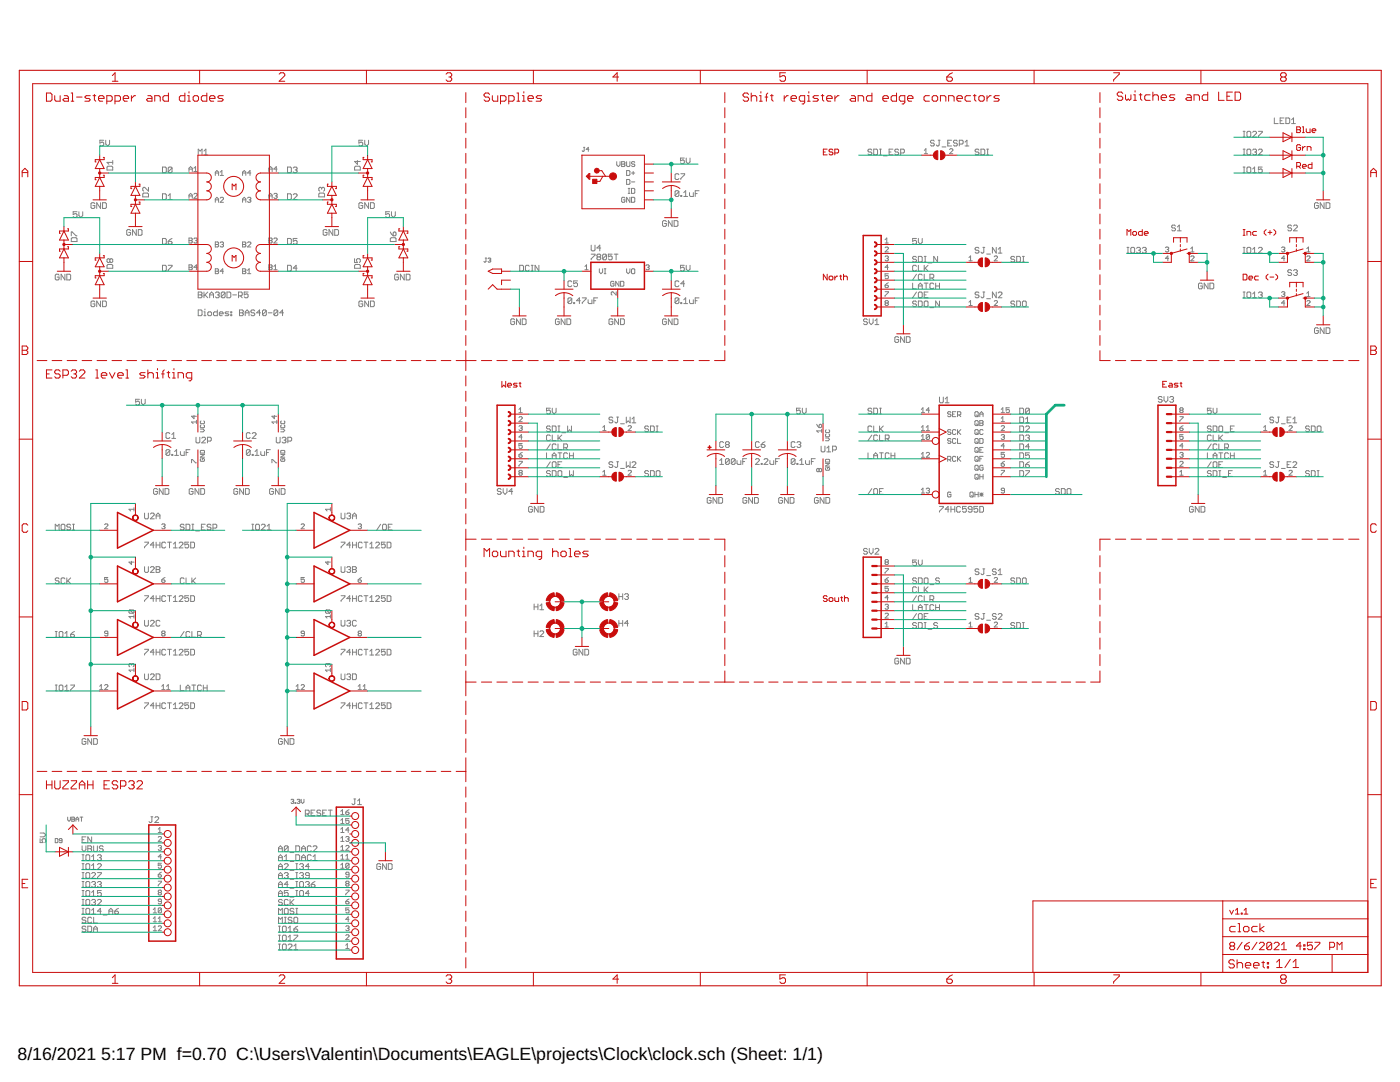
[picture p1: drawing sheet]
<svg xmlns="http://www.w3.org/2000/svg" width="279mm" height="216mm" viewBox="0 0 279 216" stroke-linecap="round" stroke-linejoin="round" font-family="sans-serif">
<defs><g id="words">
<g font-size="3.5">
<text x="3.5" y="211.4">8/16/2021</text>
<text x="20.2" y="211.4">5:17 PM f=0.70 C:\Users\Valentin\Documents\EAGLE\projects\Clock\clock.sch (Sheet: 1/1)</text>
</g>
</g></defs>
<g fill="none" stroke="#808080" stroke-width=".2">
<path d="M20.7 28h-.8v.6l.4-.2 .4 .2v.3l-.2 .2h-.4l-.2-.2M21.1 28v.7l.4 .4 .4-.4v-.7M21.4 33.4l.1-.2h.8l.2 .2v.5h-1.1zM22.5 32v.8M22.5 32.4h-1.1l.3 .4M28.5 38.7l.2-.2h.7l.2 .2v.6h-1.1zM29.6 37.4v.7l-.7-.7-.4 .2v.4l.2 .1M32.4 38.7h.6l.2 .2v.7l-.2 .2h-.6zM32.4 33.3h.6l.2 .2v.8l-.2 .2h-.6zM33.6 39.8h.7M33.6 39.1l.4-.4v1.1M34.3 33.5l-.2-.2h-.3l-.2 .2v.8"/>
<path d="M34.3 33.5v.8l-.2 .2h-.3l-.2-.2M34.3 33.5l-.7 .8M37.7 34.2v-.6l.3-.3 .4 .3v.6M37.7 39.6v-.7l.3-.3 .4 .3v.7M37.7 33.7h.7M37.7 39.1h.7M38.7 33.6l.3-.3v.9M38.7 34.2h.6M38.7 38.8l.2-.2h.3l.1 .2v.1l-.6 .7h.6M39.6 30.9v-1.1l.3 .3 .4-.3v1.1M40.7 30.1l.4-.3v1.1M40.7 30.9h.8"/>
<path d="M43 35v-.6l.3-.4 .3 .4v.6M43 34.5h.6M43 39.9h.6M43.9 34.4l.4-.4v1M43.9 35h.7M43.9 39.5l.2-.1h.3l.2 .1v.2l-.7 .7h.7M48.4 34.5h.7M48.4 39.9h.7M48.4 35v-.6l.3-.4 .4 .4v.6M49.4 39.5l.2-.1h.3l.2 .1-.2 .4M49.7 39.9h.2M49.9 39.9l.2 .1-.2 .4h-.3l-.2-.2"/>
<path d="M50.1 34.5h-.7l.5-.5v1M53.7 33.7h.6M53.7 39.1h.6M53.7 34.2v-.6l.3-.3 .3 .3v.6M53.7 39.6v-.7l.3-.3 .3 .3v.7M54.7 38.8l.1-.2h.3l.2 .2-.2 .3M55 39.1h.1M55.1 39.1l.2 .1-.2 .4h-.3l-.1-.2M55.3 33.7h-.6l.4-.4v.9M57.4 38.7h.6l.1 .2v.7l-.1 .2h-.6zM57.4 33.3h.6l.1 .2v.8l-.1 .2h-.6zM58.5 33.5l.2-.2h.4l.2 .2-.2 .4"/>
<path d="M58.5 38.9l.2-.2h.4l.2 .2v.2l-.8 .7h.8M58.9 33.9h.2M59.1 33.9l.2 .2-.2 .4h-.4l-.2-.2M63.6 38.7l.2-.2h.8l.2 .2v.6h-1.2zM64.2 37.6l-.2-.2-.4 .2v.4l.2 .1M64.2 37.6l.2-.2 .4 .2v.4l-.2 .1M64.2 37.6v.2M70.8 33.4l.2-.2h.7l.2 .2v.5h-1.1zM71.3 32v.8l-.5-.6h1.1M72.4 28h-.8v.6l.4-.2 .4 .2v.3l-.2 .2h-.4l-.2-.2M72.8 28v.7l.4 .4 .4-.4v-.7M116.5 29.4h.2"/>
<path d="M116.6 29.4v.7l-.1 .1-.3-.1M117.5 29.8h-.5l.4-.4v.8M123.1 32.3v.6l.3 .3 .3-.3v-.6M124.1 32.3h.5l.1 .1-.1 .3 .1 .4-.1 .1h-.5zM124.1 32.7h.5M124.7 39.5l-.1-.1h-.4l-.1 .1v.7l.1 .2h.4l.1-.2v-.3h-.3M125.1 32.3v.8l.1 .1h.3l.2-.1v-.8M125.1 34h.4l.2 .2v.6l-.2 .2h-.4zM125.1 35.8h.4l.2 .2v.6l-.2 .2h-.4zM125.4 38.6h.3M125.4 37.6h.3M125.5 37.6v1"/>
<path d="M125.7 39.4v1l-.6-1v1M126 37.6h.5l.2 .2v.6l-.2 .2h-.5zM126 39.4h.5l.2 .1v.7l-.2 .2h-.5zM126 34.5h.7M126 36.3h.7M126.4 34.2v.6M126.7 32.4l-.2-.1-.5 .1 .2 .3h.3l.2 .2-.2 .3h-.3l-.2-.1M135.5 34.9l-.2-.2h-.4l-.2 .2v.7l.2 .2h.4l.2-.2M135.5 38.2l-.2-.1h-.4l-.2 .1v.8M135.5 38.2v.8l-.2 .2h-.4l-.2-.2M135.5 38.2l-.8 .8M135.9 34.7h.7v.2l-.7 .7v.2"/>
<path d="M135.9 39h.2v.2h-.2zM136.5 38.4l.3-.3v1.1M136.5 39.2h.7M136.6 31.5h-.8v.6l.4-.2 .4 .2v.4l-.2 .2h-.4l-.2-.2M136.9 31.5v.8l.4 .4 .4-.4v-.8M137.6 38.4v.6l.2 .2h.6v-.8M138.7 38.6h.4M139.5 38.1h-.8v1.1M174 30l-.2-.2h-.4l-.2 .3 .2 .2h.4l.2 .4-.2 .2h-.4l-.2-.2M174.4 29.8h.5l.2 .2v.7l-.2 .2h-.5zM175.5 30.9h.4M175.5 29.8h.4"/>
<path d="M175.7 29.8v1.1M176.3 31.1h.8M177.4 30.3h.4M178.2 29.8h-.8v1.1h.8M179.3 30l-.1-.2h-.4l-.2 .3 .2 .2h.4l.1 .4-.1 .2h-.4l-.2-.2M179.7 30.5h.6l.2-.2v-.3l-.2-.2h-.6v1.1M184.5 30.7h.6M184.5 30l.3-.3v1M186.5 28.2l-.2-.2h-.4l-.2 .2 .2 .4h.4l.2 .1-.2 .4h-.4l-.2-.2M187.2 28h.4M187.4 28v.9l-.2 .2-.3-.2M188 29.3h.8"/>
<path d="M189.1 28.6h.4M189.5 29.8l.2-.1h.3l.2 .1v.2l-.7 .7h.7M189.9 28h-.8v1.1h.8M191.1 28.2l-.2-.2h-.4l-.2 .2 .2 .4h.4l.2 .1-.2 .4h-.4l-.2-.2M191.5 28.7h.5l.2-.1v-.4l-.2-.2h-.5v1.1M192.6 29.1h.8M192.6 28.4l.4-.4v1.1M195.4 30l-.2-.2h-.4l-.2 .3 .2 .2h.4l.2 .4-.2 .2h-.4l-.2-.2M195.8 29.8h.5l.2 .2v.7l-.2 .2h-.5zM196.9 30.9h.4M196.9 29.8h.4M197.1 29.8v1.1"/>
<path d="M248.1 30.9h.4M248.1 29.8h.4M248.1 34.5h.4M248.1 33.3h.4M248.1 27.3h.4M248.1 26.2h.4M248.3 26.2v1.1M248.3 29.8v1.1M248.3 33.3v1.2M248.9 33.5l.1-.2h.4l.2 .2v.8l-.2 .2h-.4l-.1-.2zM248.9 30l.1-.2h.4l.2 .2v.7l-.2 .2h-.4l-.1-.2zM249 26.2h.4l.2 .2v.8l-.2 .1h-.4l-.1-.1v-.8z"/>
<path d="M250 30l.2-.2h.4l.2 .2-.2 .3M250 26.4l.2-.2h.4l.2 .2v.2l-.8 .7h.8M250 34.5h.8M250 33.7l.4-.4v1.2M250.4 30.3h.2M250.6 30.3l.2 .2-.2 .4h-.4l-.2-.2M251.1 30l.2-.2h.4l.2 .2v.1l-.8 .8h.8M251.1 26.2h.8v.2l-.8 .8v.1M251.9 33.3h-.8v.6l.4-.2 .4 .2v.4l-.2 .2h-.4l-.2-.2M254.3 23.5v1.2h.8M255.5 24.1h.4M256.2 23.5h-.7v1.2h.7"/>
<path d="M256.6 23.5h.6l.2 .2v.8l-.2 .2h-.6zM257.8 24.7h.7M257.8 23.9l.3-.4v1.2M11.8 54.9l-.2-.2h-.4l-.2 .2v.8l.2 .2h.4l.2-.2v-.4h-.4M13 54.7v1.2l-.8-1.2v1.2M13.3 54.7h.6l.2 .2v.8l-.2 .2h-.6zM14.2 47.6l.2-.2h.8l.2 .2v.6h-1.2zM14.2 47.1v-.8h.2l.8 .8h.2M15.4 42.2h-.8v.6l.4-.2 .4 .2v.4l-.2 .2h-.4l-.2-.2M15.7 42.2v.8l.4 .4 .4-.4v-.8M18.9 40.6l-.2-.2h-.3l-.2 .2v.8l.2 .2h.3l.2-.2v-.4h-.4M20.1 40.4v1.2l-.8-1.2v1.2"/>
<path d="M20.5 40.4h.5l.2 .2v.8l-.2 .2h-.5zM21.4 53l.1-.2h.8l.2 .2v.5h-1.1zM21.9 51.8l.2-.2 .4 .2v.4l-.2 .2-.4-.2M21.9 51.8l-.2-.2-.3 .2v.4l.1 .2 .4-.2M21.9 51.8v.4M26.1 46l-.2-.2h-.4l-.2 .2v.8l.2 .1h.4l.2-.1v-.4h-.4M27.2 45.8v1.1l-.8-1.1v1.1M27.6 45.8h.6l.1 .2v.8l-.1 .1h-.6zM32.4 52.9h.6l.2 .2v.8l-.2 .2h-.6zM32.4 47.6h.6l.2 .2v.7l-.2 .2h-.6zM33.6 48.2h.5l.2 .3-.2 .2h-.3l-.2-.2zM33.6 52.9h.7v.2l-.7 .8v.2"/>
<path d="M34.3 47.6l-.7 .6M37.7 52.9h.5l.2 .1-.2 .3 .2 .4-.2 .1h-.5zM37.7 47.5h.5l.2 .2-.2 .3 .2 .3-.2 .2h-.5zM37.7 48h.5M37.7 53.3h.5M38.7 47.7l.2-.2h.3l.1 .2-.1 .3M39 48h.2M39.2 48l.1 .2-.1 .3h-.3l-.2-.2M39.3 53.3h-.6l.5-.4v.9M39.6 58.3h.5l.2 .2-.2 .3 .2 .4-.2 .2h-.5zM39.6 58.8h.5M40.7 58.3v1.1"/>
<path d="M40.9 58.8l.6 .6M41.5 58.3l-.8 .7M41.8 59.4v-.7l.4-.4 .4 .4v.7M41.8 58.8h.8M43 40.4v-.7l.3-.3 .3 .3v.7M43 48.3h.5l.1 .2-.1 .3 .1 .3-.1 .2h-.5zM43 53.6h.5l.1 .2-.1 .3 .1 .4-.1 .1h-.5zM43 48.8h.5M43 54.1h.5M43 58.5l.2-.2h.4l.2 .2-.2 .3M43.4 58.8h.2M43.6 58.8l.2 .2-.2 .4h-.4l-.2-.2"/>
<path d="M43.9 48.5l.2-.2h.3l.2 .2-.2 .3M44.3 48.8h.1M44.4 48.8l.2 .1-.2 .4h-.3l-.2-.2M44.6 54.1h-.7l.5-.5v1M44.9 58.5l-.2-.2h-.4l-.1 .2v.7M44.9 58.5v.7l-.2 .2h-.4l-.1-.2M44.9 58.5l-.7 .7M45.3 58.3h.6l.2 .2v.7l-.2 .2h-.6zM46.4 58.8h.8M47.6 59h.6l.1-.2v-.3l-.1-.2h-.6v1.1M48 59l.3 .4M48.4 40.4v-.7l.3-.3 .4 .3v.7"/>
<path d="M48.4 48.3h.5l.2 .2-.2 .3 .2 .3-.2 .2h-.5zM48.4 53.6h.5l.2 .2-.2 .3 .2 .4-.2 .1h-.5zM48.4 48.8h.5M48.4 54.1h.5M49.4 54l.3-.4v1M49.4 48.5l.2-.2h.3l.2 .2v.1l-.7 .7h.7M49.4 54.6h.7M49.5 58.3h-.8v.5l.4-.1 .4 .1v.4l-.2 .2h-.4l-.2-.2M53.7 47.5h.4l.2 .2-.2 .3 .2 .3-.2 .2h-.4zM53.7 52.9h.4l.2 .1-.2 .3 .2 .4-.2 .1h-.4zM53.7 48h.4M53.7 53.3h.4"/>
<path d="M54.7 53.2l.3-.3v.9M54.7 47.7l.1-.2h.3l.2 .2v.1l-.6 .7h.6M54.7 53.8h.6M57.4 52.9h.6l.1 .2v.8l-.1 .2h-.6zM57.4 47.6h.6l.1 .2v.7l-.1 .2h-.6zM59.3 53.5h-.8l.6-.6v1.2M59.3 47.6h-.8v.6l.4-.2 .4 .2v.3l-.2 .2h-.4l-.2-.2M65.3 46l-.2-.2h-.4l-.2 .2v.8l.2 .1h.4l.2-.1v-.4h-.4M66.4 45.8v1.1l-.7-1.1v1.1M66.8 45.8h.6l.2 .2v.8l-.2 .1h-.6zM70.8 51.6v.8h.5l-.2-.4 .2-.4h.4l.2 .2v.4l-.2 .2M70.8 53l.2-.2h.7l.2 .2v.5h-1.1z"/>
<path d="M72.4 40.6l-.2-.2h-.4l-.2 .2v.8l.2 .2h.4l.2-.2v-.4h-.4M73.6 40.4v1.2l-.8-1.2v1.2M73.9 40.4h.6l.2 .2v.8l-.2 .2h-.6zM77.7 42.2h-.7v.6l.6-.2 .1 .2v.4l-.1 .2h-.4l-.2-.2M77.9 46.3l.6 .8M78.1 47.4h.7l.2 .2v.6h-1.1v-.6zM78.1 42.2v.8l.4 .4 .4-.4v-.8M78.5 46.5l.3-.2 .2 .2v.4l-.2 .2h-.3zM79.5 54.9l-.2-.2h-.3l-.2 .2v.8l.2 .2h.3l.2-.2v-.4h-.4M80.7 54.7v1.2l-.8-1.2v1.2M81.1 54.7h.5l.2 .2v.8l-.2 .2h-.5zM96.8 51.5h.3"/>
<path d="M97 51.5v.7l-.2 .1-.2-.1M97.4 51.6l.4-.1 .1 .1-.1 .3M97.7 51.9h.1M97.8 51.9l.1 .1-.1 .3-.4-.1M103.7 52.9h.6l.2 .2v.8l-.2 .2h-.6zM105.6 53.1l-.2-.2h-.3l-.2 .2v.8l.2 .2h.3l.2-.2M106 52.9h.4M106 54.1h.4M106.2 52.9v1.2M107.5 52.9v1.2l-.7-1.2v1.2M114.1 59.6l-.2-.2h-.4l-.2 .2v.8M114.1 59.6v.8l-.2 .2h-.4l-.2-.2"/>
<path d="M114.1 56.2l-.2-.2h-.4l-.2 .2v.8l.2 .2h.4l.2-.2M114.1 59.6l-.8 .8M115.3 56h-.8v.6l.4-.2 .4 .2v.4l-.2 .2h-.4l-.2-.2M116.2 59.4h.8v.2l-.8 .8v.2M116.7 53.8h.7M116.7 53.2l.4-.3v.9M117.4 59.8v.6l.2 .2h.5v-.8M118 50.7h.7v.2l-.7 .7v.2M118 48.9v1l.2 .2h.4l.1-.2v-1M119.3 59.4h-.8v1.2M119.3 51.3l-.2-.2 .2-.4h.4l.2 .2-.2 .4M119.3 51.3l-.2 .2 .2 .3h.4l.2-.2-.2-.3"/>
<path d="M119.3 51.3h.4M119.6 53.6v.7l.3 .3 .4-.3v-.7M119.9 49.5h-.8l.6-.6v1.2M120.6 53.6h.3M120.6 54.6h.3M120.8 53.6v1M121 50.9l-.2-.2h-.3l-.2 .2v.7M121 50.9v.7l-.2 .2h-.3l-.2-.2M121 50.9l-.7 .7M122.2 50.7h-.8v.6l.4-.2 .4 .2v.3l-.2 .2h-.4l-.2-.2M122.5 56.3l-.1-.2h-.4l-.1 .2v.7l.1 .1 .5-.1v-.4h-.3M122.6 50.7h.7"/>
<path d="M123 50.7v1.1M123 58.2v.7l-.7-.7h-.1l-.2 .2v.3l.2 .2M123.5 56.1v1l-.6-1v1M123.8 56.1h.6l.1 .2v.7l-.1 .1h-.6zM125.1 53.6v.7l.3 .3 .3-.3v-.7M126 53.8l.2-.2h.3l.2 .2v.7l-.2 .1-.5-.1zM128.9 53l.2-.1h.3l.2 .1-.2 .3M129.2 53.3h.2M129.4 53.3l.2 .2-.2 .3-.5-.1M133 44.2l-.2-.2h-.4l-.2 .2v.8l.2 .2h.4l.2-.2v-.4h-.4M134.1 44v1.2l-.7-1.2v1.2M134.5 44h.6l.2 .2v.8l-.2 .2h-.6z"/>
<path d="M135.5 59.6l-.2-.2h-.4l-.2 .2v.8M135.5 56.2l-.2-.2h-.4l-.2 .2v.8l.2 .2h.4l.2-.2M135.5 59.6v.8l-.2 .2h-.4l-.2-.2M135.5 59.6l-.8 .8M136.5 59.8l.3-.4v1.2M136.6 52.9h-.8v.6l.4-.2 .4 .2v.4l-.2 .2h-.4l-.2-.2M136.6 56.6h-.7l.5-.6v1.2M136.9 52.9v.8l.4 .4 .4-.4v-.8M137.6 59.8v.6l.2 .2h.6v-.8M139.5 59.4h-.8v1.2M176.6 51.2l.2-.1h.3l.2 .1-.2 .4M176.6 47.8l.4-.3v1"/>
<path d="M176.6 49.4l.2-.1 .5 .1v.2l-.7 .7h.7M176.6 56.9h.5l.2 .3-.2 .2h-.3l-.2-.2zM176.6 58.2h.7l-.7 1M176.6 48.5h.7M177 51.6h.1M177.1 51.6l.2 .1-.2 .3h-.3l-.2-.1M177.3 54.6h-.7v.5l.5-.1 .2 .1v.4l-.2 .1h-.3l-.2-.1M177.3 53.3h-.7l.5-.4v.9M177.3 56.4l-.7 .5M182.1 56.5v1.1h.8M182.9 51.4l-.2-.2h-.4l-.2 .3 .2 .2h.4l.2 .4-.2 .2h-.4l-.2-.2M182.9 47.6h-.8v.6l.4-.2 .4 .2v.3l-.2 .2h-.4l-.2-.2"/>
<path d="M182.9 53.1l-.2-.2h-.4l-.2 .2v.8l.2 .2h.4l.2-.2M182.9 54.7l-.8 1.2M182.9 58.3l-.8 1.1M183.3 57.1h.7M183.3 51.2h.6l.1 .2v.7l-.1 .2h-.6zM183.3 47.6v.7l.4 .4 .3-.4v-.7M183.3 52.9v1.2h.7M183.3 57.6v-.7l.4-.4 .3 .4v.7M183.5 58.3h.4l.1 .2v.7l-.1 .2h-.4l-.2-.2v-.7zM184 54.9l-.1-.2h-.4l-.2 .2v.8l.2 .2h.4l.1-.2M184.4 58.8h.4M184.4 54.7v1.2h.8"/>
<path d="M184.4 56.5h.8M184.4 52.3h.4M184.4 51.2h.4M184.4 52.9v1.2M184.6 53.5l.6 .6M184.6 51.2v1.1M184.8 56.5v1.1M185.2 58.3h-.8v1.1h.8M185.2 52.9l-.8 .8M185.2 52.5h.8M185.6 55.5h.6l.2-.2v-.4l-.2-.2h-.6v1.2M186 55.5l.4 .4"/>
<path d="M186.4 56.7l-.2-.2h-.4l-.2 .2v.7l.2 .2h.4l.2-.2M186.7 57.1h.8M186.7 56.5v1.1M187.1 51.2v1.1l-.7-1.1v1.1M187.5 56.5v1.1M193.4 52h.6M193.4 51.4l.3-.3v.9M195.4 58.5l-.2-.2h-.4l-.2 .4 .2 .1h.4l.2 .4-.2 .2h-.4l-.2-.2M195.4 49.6l-.2-.2h-.4l-.2 .3 .2 .2h.4l.2 .4-.2 .2h-.4l-.2-.2M196.2 58.3h.3M196.2 49.4h.3M196.3 58.3v.9l-.1 .2-.4-.2"/>
<path d="M196.3 49.4v.9l-.1 .2-.4-.2M196.9 50.7h.8M196.9 59.6h.8M198.4 51.2l.2-.1h.3l.2 .1-.7 .8h.7M198.8 49.4v1.1l-.7-1.1v1.1M198.8 58.3v1.1l-.7-1.1v1.1M199.2 58.5l.2-.2h.4l.2 .2v.2l-.8 .7h.8M199.2 50.5h.8M199.2 49.7l.4-.3v1.1M202.5 51.4l-.2-.2h-.4l-.2 .2 .2 .3h.4l.2 .2-.2 .4h-.4l-.2-.2M202.9 51.2h.6l.1 .2v.7l-.1 .2h-.6zM204 52.3h.4"/>
<path d="M204 51.2h.4M204.2 51.2v1.1M224.9 49.4h.4M224.9 50.5h.4M225.1 49.4v1.1M225.9 49.4h.4l.1 .2v.7l-.1 .2h-.4l-.2-.2v-.7zM226.8 49.6l.2-.2h.4l.2 .2-.2 .3M227.2 49.9h.2M227.4 49.9l.2 .2-.2 .4h-.4l-.2-.2M228 49.6l.2-.2h.4l.1 .2-.1 .3M228.4 49.9h.2M228.6 49.9l.1 .2-.1 .4h-.4l-.2-.2"/>
<path d="M232.6 49.4l.5-.1 .1 .1-.1 .4M232.9 49.8h.2M233.1 49.8l.1 .1-.1 .4h-.4l-.1-.2M233.2 51.6h-.6l.5-.5v.9M234.6 45.1l-.2-.2h-.4l-.2 .4 .2 .2h.4l.2 .4-.2 .2h-.4l-.2-.2M235 46.1h.7M235 45.3l.4-.4v1.2M237.6 51.2l.2-.1h.3l.2 .1-.7 .8h.7M237.6 50.3h.7M237.6 49.6l.4-.3v1M239.9 56.7l-.1-.2h-.4l-.2 .2v.7l.2 .2h.4l.1-.2v-.3h-.3M241.1 56.5v1.1l-.8-1.1v1.1"/>
<path d="M241.5 56.5h.5l.2 .2v.7l-.2 .2h-.5zM248.1 58.3h.4M248.1 59.4h.4M248.1 49.4h.4M248.1 50.5h.4M248.3 49.4v1.1M248.3 58.3v1.1M249 58.3h.4l.2 .2v.7l-.2 .2h-.4l-.1-.2v-.7zM249 49.4h.4l.2 .2v.7l-.2 .2h-.4l-.1-.2v-.7zM250 59.4h.8M250 50.5h.8M250 49.7l.4-.3v1.1"/>
<path d="M250 58.7l.4-.4v1.1M251.1 58.5l.2-.2h.4l.2 .2-.2 .3M251.1 49.6l.2-.2h.4l.2 .2v.1l-.8 .8h.8M251.5 58.8h.2M251.7 58.8l.2 .2-.2 .4h-.4l-.2-.2M255.8 49.4l.4-.1 .2 .1-.2 .4M255.8 58.4l.4-.2 .2 .2-.2 .3M256.1 58.7h.1M256.1 49.8h.1M256.2 49.8l.2 .1-.2 .4h-.3l-.1-.2M256.2 58.7l.2 .1-.2 .4h-.3l-.1-.2M256.4 51.6h-.6l.4-.5v.9"/>
<path d="M257.8 54l-.2-.2h-.4l-.2 .2 .2 .4h.4l.2 .2-.2 .4h-.4l-.2-.2M257.8 45.1l-.2-.2h-.4l-.2 .2 .2 .4h.4l.2 .2-.2 .4h-.4l-.2-.2M258.1 54l.2-.2h.4l.2 .2-.2 .4M258.1 45.1l.2-.2h.4l.2 .2v.2l-.8 .8h.8M258.5 54.4h.2M258.7 54.4l.2 .2-.2 .4h-.4l-.2-.2M260.8 51.2l.2-.1h.3l.2 .1-.7 .8h.7M260.8 50.3h.7M260.8 49.6l.3-.3v1M260.8 58.5l.3-.3v1M260.8 59.2h.7M263.1 40.6l-.2-.2h-.4l-.2 .2v.8l.2 .2h.4l.2-.2v-.4h-.4"/>
<path d="M264.2 40.4v1.2l-.7-1.2v1.2M264.6 40.4h.6l.2 .2v.8l-.2 .2h-.6zM18.9 60.3l-.2-.2h-.3l-.2 .2v.7l.2 .2h.3l.2-.2v-.4h-.4M20.1 60.1v1.1l-.8-1.1v1.1M20.5 60.1h.5l.2 .2v.7l-.2 .2h-.5zM27.8 79.7h-.7v.5l.4-.1 .3 .1v.4l-.2 .2h-.3l-.2-.2M28.2 79.7v.7l.4 .4 .4-.4v-.7M39.6 61.8h.5l.2 .2v.8l-.2 .2h-.5zM40.7 63h.4M40.7 62.2h.2v.8M40.9 61.7v.1M41.5 62.4l.2-.2h.3l.2 .2v.4l-.2 .2h-.3l-.2-.2z"/>
<path d="M43.4 61.8v1.2h-.6l-.2-.2v-.4l.2-.2h.6M43.8 62.6h.7l-.2-.4h-.3l-.2 .2v.4l.2 .2h.3M45.7 62.2h-.6l-.2 .2 .8 .4-.2 .2h-.6M46.1 62.8h.1v.2h-.1zM46.1 62.2h.1v.2h-.1zM47.8 61.8h.6l.2 .2-.2 .4 .2 .4-.2 .2h-.6zM47.8 62.4h.6M48.9 62.4h.8M48.9 63v-.8l.4-.4 .4 .4v.8M50.8 62l-.1-.2h-.4l-.2 .4 .2 .2h.4l.1 .4-.1 .2h-.4l-.2-.2M52 62.4h-.8l.6-.6v1.2M53.1 62v.8l-.1 .2h-.4l-.2-.2"/>
<path d="M53.1 62l-.1-.2h-.4l-.2 .2v.8M53.1 62l-.7 .8M53.5 62.4h.8M55.4 62v.8l-.2 .2h-.3l-.2-.2M55.4 62l-.2-.2h-.3l-.2 .2v.8M55.4 62l-.7 .8M56.6 62.4h-.8l.6-.6v1.2M72.4 60.3l-.2-.2h-.4l-.2 .2v.7l.2 .2h.4l.2-.2v-.4h-.4M73.6 60.1v1.1l-.8-1.1v1.1M73.9 60.1h.6l.2 .2v.7l-.2 .2h-.6zM102.7 63.8l-.2-.2h-.4l-.2 .2v.8l.2 .2h.4l.2-.2v-.4h-.4M103.8 63.6v1.2l-.7-1.2v1.2"/>
<path d="M104.2 63.6h.6l.2 .2v.8l-.2 .2h-.6zM111.6 63.8l-.2-.2h-.4l-.2 .2v.8l.2 .2h.4l.2-.2v-.4h-.4M112.8 63.6v1.2l-.8-1.2v1.2M113.1 63.6h.6l.2 .2v.8l-.2 .2h-.6zM114.5 60.4h.2v.2h-.2zM115.8 60h-.7l.5-.6v1.2M118.5 60h.4M122.3 63.8l-.2-.2h-.4l-.2 .2v.8l.2 .2h.4l.2-.2v-.4h-.4M123.4 63.6v1.2l-.7-1.2v1.2M123.8 63.6h.6l.2 .2v.8l-.2 .2h-.6zM133 63.8l-.2-.2h-.4l-.2 .2v.8l.2 .2h.4l.2-.2v-.4h-.4M134.1 63.6v1.2l-.7-1.2v1.2"/>
<path d="M134.5 63.6h.6l.2 .2v.8l-.2 .2h-.6zM135.9 60.4h.2v.2h-.2zM136.5 60.6h.7M138.7 60h.4M173.1 63.8l-.2-.2h-.4l-.2 .2 .2 .4h.4l.2 .2-.2 .4h-.4l-.2-.2M173.5 63.6v.8l.4 .4 .3-.4v-.8M174.6 64.8h.8M174.6 64l.4-.4v1.2M176.8 60.5l-.2 .1 .2 .4h.3l.2-.2-.2-.3M176.8 60.5l-.2-.2 .2-.3 .5 .1-.2 .4M176.8 60.5h.3M179.3 67.4l-.1-.2h-.4l-.2 .2v.7l.2 .2h.4l.1-.2v-.3h-.3"/>
<path d="M180.5 67.2v1.1l-.8-1.1v1.1M180.9 67.2h.5l.2 .2v.7l-.2 .2h-.5zM182.9 60.3l-.2-.2h-.4l-.2 .4 .2 .1h.4l.2 .4-.2 .2h-.4l-.2-.2M183.3 60.1h.6l.1 .2v.7l-.1 .2h-.6zM184.6 60.1h.4l.2 .2v.7l-.2 .2h-.4l-.2-.2v-.7zM185.6 61.4h.8M187.5 79.2v1l.2 .2h.4l.2-.2v-1M187.5 60.1v1.1l-.8-1.1v1.1M188.6 79.6l.4-.4v1.2M193.4 60.3l.3-.3v1M193.4 61h.6M198.4 60.1l.2-.1 .5 .1v.2l-.7 .7h.7"/>
<path d="M202.5 60.3l-.2-.2h-.4l-.2 .2 .2 .3h.4l.2 .2-.2 .4h-.4l-.2-.2M202.9 60.1h.6l.1 .2v.7l-.1 .2h-.6zM204.2 60.1h.4l.2 .2v.7l-.2 .2h-.4l-.2-.2v-.7zM231.9 79.3l-.2-.2h-.3l-.2 .4 .2 .2h.3l.2 .4-.2 .2h-.3l-.2-.2M232.3 79.1v.8l.4 .4 .4-.4v-.8M233.4 79.3l.2-.2h.4l.2 .2-.2 .4M233.8 79.7h.2M234 79.7l.2 .2-.2 .4h-.4l-.2-.2M256.4 60.5h-.6l.4-.5v1M260.8 60.1l.2-.1 .5 .1v.2l-.7 .7h.7M263.1 65.6l-.2-.2h-.4l-.2 .2v.8l.2 .1h.4l.2-.1v-.4h-.4M264.2 65.4v1.1l-.7-1.1v1.1"/>
<path d="M264.6 65.4h.6l.2 .2v.8l-.2 .1h-.6zM31.4 97.7l-.2-.2h-.4l-.2 .2v.7l.2 .2h.4l.2-.2v-.3h-.4M32.6 97.5v1.1l-.8-1.1v1.1M32.9 97.5h.6l.2 .2v.7l-.2 .2h-.6zM33.9 89.9v.8l-.2 .2h-.4l-.2-.2M33.9 86.5l-.2-.2h-.4l-.2 .2v.8l.2 .2h.4l.2-.2M33.9 89.9l-.2-.2h-.4l-.2 .2v.8M33.9 89.9l-.8 .8M34.3 90.7h.2v.2h-.2zM34.3 87.5h.8M34.3 86.7l.4-.4v1.2M34.9 90.9h.7"/>
<path d="M34.9 90.1l.3-.4v1.2M36 90.1v.6l.2 .2h.6v-.8M37.1 90.3h.4M37.9 89.7h-.8v1.2M38.2 92.4v-.7l1 .7M38.5 97.7l-.2-.2h-.3l-.2 .2v.7l.2 .2h.3l.2-.2v-.3h-.4M38.7 82.9v.6l-.5-.4h1M39.1 87.2v1l.2 .2h.4l.2-.2v-1M39.2 84.2h-1l.3 .3M39.2 83.9v.6M39.7 97.5v1.1l-.8-1.1v1.1M40 90.7h.8l-.8 .5h.8"/>
<path d="M40 85.6h.5l.3 .3-.3 .3h-.5M40.1 97.5h.5l.2 .2v.7l-.2 .2h-.5zM40.1 84l-.1 .1 .1 .4h.6l.1-.1-.1-.4M40.1 84.8l-.1 .1 .1 .4 .7-.1-.1-.4M40.1 89.9h.6l.1 .1v.4h-.8zM40.1 91.5l-.1 .2 .1 .4h.6l.1-.2-.1-.4h-.3v.3M40.3 87.4l.1-.2h.4l.2 .2v.2l-.7 .8h.7M41.4 88h.6l.2-.2v-.4l-.2-.2h-.6v1.2M47.4 97.7l-.2-.2h-.3l-.2 .2v.7l.2 .2h.3l.2-.2v-.3h-.3M48.6 97.5v1.1l-.8-1.1v1.1M49 97.5h.6l.1 .2v.7l-.1 .2h-.6zM49.9 89.9v.8l-.2 .2h-.3l-.2-.2"/>
<path d="M49.9 89.9l-.2-.2h-.3l-.2 .2v.8M49.9 86.5l-.2-.2h-.3l-.2 .2v.8l.2 .2h.3l.2-.2M49.9 89.9l-.7 .8M50.3 90.7h.2v.2h-.2zM50.3 86.5l.2-.2h.4l.2 .2v.2l-.8 .8h.8M50.9 90.9h.8M50.9 90.1l.4-.4v1.2M52 90.1v.6l.2 .2h.6v-.8M53.2 90.3h.4M54 89.7h-.8v1.2M54.3 92.4v-.7l.9 .7M54.6 97.7l-.2-.2h-.4l-.2 .2v.7l.2 .2h.4l.2-.2v-.3h-.4"/>
<path d="M54.8 82.9v.6l-.5-.4h.9M55.1 87.2v1l.2 .2h.4l.2-.2v-1M55.2 84.2h-.9l.3 .3M55.2 83.9v.6M55.7 97.5v1.1l-.7-1.1v1.1M56 90.7h.8l-.8 .5h.8M56 90l.2-.1h.5l.1 .5h-.8zM56 85.6h.6l.2 .3-.2 .3h-.6M56.1 97.5h.6l.2 .2v.7l-.2 .2h-.6zM56.2 91.5l-.2 .2 .2 .4h.5l.1-.2-.1-.4h-.3v.3M56.2 84.8l-.2 .1 .2 .4h.5l.1-.1-.1-.4M56.2 84l-.2 .1 .2 .4h.5l.1-.1-.1-.4"/>
<path d="M56.3 87.4l.2-.2h.4l.2 .2-.2 .4M56.7 87.8h.2M56.9 87.8l.2 .2-.2 .4h-.4l-.2-.2M57.4 88h.6l.2-.2v-.4l-.2-.2h-.6v1.2M100 97.7l-.2-.2h-.4l-.1 .4 .1 .2h.4l.2 .3-.2 .2h-.4l-.1-.2M100.4 97.5v.8l.4 .3 .4-.3v-.8M102.3 98.1h-.7l.5-.6v1.1M103.6 83.3l.1-.2h.4l.1 .2v.2l-.6 .6h.6M103.6 85.1l.5-.2 .1 .2-.1 .3M103.6 90.8h.5l.1 .3-.5 .1-.1-.1zM103.6 92.1h.6l-.6 .9M103.6 82.3h.6"/>
<path d="M103.6 81.7l.3-.3v.9M103.7 94.3l-.1-.1 .1-.3 .5 .1-.1 .3M103.7 94.3l-.1 .2 .1 .3h.4l.1-.1-.1-.4M103.7 94.3h.4M103.9 85.4h.2M104.1 85.4l.1 .2-.1 .3h-.4l-.1-.2M104.2 88.5h-.6v.5l.3-.2 .3 .2v.3l-.1 .2-.5-.2M104.2 87.2h-.6l.5-.5v1M104.2 90.3l-.6 .5M109.1 90.4v1.1h.7M109.8 94.1l-.2-.2h-.3l-.2 .2 .2 .4h.3l.2 .2-.2 .4h-.3l-.2-.2M109.8 87l-.2-.2h-.3l-.2 .2v.7l.2 .2h.3l.2-.2"/>
<path d="M109.8 85.2l-.2-.2h-.3l-.2 .2 .2 .4h.3l.2 .2-.2 .3h-.3l-.2-.1M109.8 81.4h-.7v.6l.5-.2 .2 .2v.4l-.2 .2h-.3l-.2-.2M109.8 88.6l-.7 1.1M109.8 92.1l-.7 1.2M110.2 81.4v.8l.4 .4 .4-.4v-.8M110.2 85h.6l.2 .2v.8l-.2 .1h-.6zM110.2 92.3l.2-.2h.4l.2 .2v.8l-.2 .2h-.4l-.2-.2zM110.2 93.9h.6l.2 .2v.8l-.2 .2h-.6zM110.2 86.8v1.1h.8M110.2 91.5v-.8l.4-.3 .4 .3v.8M110.2 90.9h.8M111 88.8l-.2-.2h-.4l-.2 .2v.7l.2 .2h.4l.2-.2"/>
<path d="M111.4 88.6v1.1h.7M111.4 86.1h.3M111.4 92.7h.3M111.4 85h.3M111.4 86.8v1.1M111.4 90.4h.7M111.5 93.9h.4l.2 .2v.8l-.2 .2h-.4l-.1-.2v-.8zM111.5 87.4l.6 .5M111.5 85v1.1M111.7 90.4v1.1M112.1 92.1h-.7v1.2h.7M112.1 86.3h.8"/>
<path d="M112.1 86.8l-.7 .7M112.5 89.3h.6l.2-.1v-.4l-.2-.2h-.6v1.1M112.5 95.2h.8M112.9 89.3l.4 .4M113.3 90.6l-.2-.2h-.4l-.2 .2v.7l.2 .2h.4l.2-.2M113.3 85v1.1l.4-.3 .3 .3v-1.1M113.7 93.9v1.2l.3-.4 .4 .4v-1.2M113.7 90.9h.7M113.7 90.4v1.1M114.4 90.4v1.1M120.3 85.9h.6M120.3 94.8h.6"/>
<path d="M120.3 85.3l.3-.4v1M120.3 94.2l.3-.3v.9M122.3 92.3l-.2-.2h-.4l-.2 .2 .2 .4h.4l.2 .2-.2 .4h-.4l-.2-.2M122.3 83.4l-.2-.2h-.4l-.2 .4 .2 .2h.4l.2 .4-.2 .2h-.4l-.2-.2M123.1 92.1h.3M123.1 83.2h.3M123.3 92.1v1l-.2 .2-.4-.2M123.3 83.2v1l-.2 .2-.4-.2M123.8 93.5h.8M123.8 84.6h.8M125 83.2v1.2l.4-.4 .4 .4v-1.2M125 92.1v1.2l.4-.4 .4 .4v-1.2"/>
<path d="M125.3 85.1l.2-.2 .5 .2v.2l-.7 .6h.7M125.3 94l.2-.1 .5 .1v.2l-.7 .6h.7M126.1 92.3l.2-.2h.4l.2 .2v.2l-.8 .8h.8M126.1 84.4h.8M126.1 83.6l.4-.4v1.2M129.4 85.2l-.2-.2h-.3l-.2 .2 .2 .4h.3l.2 .2-.2 .3h-.3l-.2-.1M129.4 94.1l-.2-.2h-.3l-.2 .2 .2 .4h.3l.2 .2-.2 .4h-.3l-.2-.2M129.8 85h.6l.2 .2v.8l-.2 .1h-.6zM129.8 93.9h.6l.2 .2v.8l-.2 .2h-.6zM131 86.1h.3M131 94.1l.1-.2h.4l.2 .2v.8l-.2 .2h-.4l-.1-.2zM131 85h.3"/>
<path d="M131.1 85v1.1M141.9 99.5l-.2-.2h-.4l-.2 .2v.7l.2 .2h.4l.2-.2v-.4h-.4M143.1 99.3v1.1l-.8-1.1v1.1M143.4 99.3h.6l.2 .2v.7l-.2 .2h-.6zM143.6 92.7h.8M143.6 91.9l.4-.4v1.2M144.4 88.3l-.2-.2h-.4l-.2 .2v.8l.2 .2h.4l.2-.2M145 88.7l-.2-.2 .2-.4h.4l.1 .2-.1 .4M145 88.7l-.2 .2 .2 .4h.4l.1-.2-.1-.4M145 88.7h.4M145.5 91.7l-.1-.2h-.4l-.2 .2v.8M145.5 91.7v.8l-.1 .2h-.4l-.2-.2"/>
<path d="M145.5 91.7l-.7 .8M146.7 91.7l-.2-.2h-.4l-.2 .2v.8M146.7 91.7v.8l-.2 .2h-.4l-.2-.2M146.7 91.7l-.8 .8M147.1 91.9v.6l.2 .2h.5v-.8M148.2 92.1h.4M149 91.5h-.8v1.2M149 99.5l-.2-.2h-.3l-.2 .2v.7l.2 .2h.3l.2-.2v-.4h-.3M150.2 99.3v1.1l-.8-1.1v1.1M150.6 99.3h.6l.1 .2v.7l-.1 .2h-.6zM150.8 91.7l.2-.2h.3l.2 .2v.2l-.7 .8h.7M151.5 88.3l-.2-.2h-.3l-.2 .2v.8l.2 .2h.3l.2-.2"/>
<path d="M151.9 92.5h.2v.2h-.2zM151.9 88.7h.6l.2 .4-.2 .2h-.4l-.2-.2zM152.5 91.7l.2-.2h.4l.1 .2v.2l-.7 .8h.7M152.7 88.1l-.8 .6M153.6 91.9v.6l.2 .2h.6v-.8M154.8 92.1h.4M155.6 91.5h-.8v1.2M156.2 99.5l-.2-.2h-.4l-.2 .2v.7l.2 .2h.4l.2-.2v-.4h-.4M157.3 99.3v1.1l-.8-1.1v1.1M157.7 99.3h.6l.2 .2v.7l-.2 .2h-.6zM158.7 88.3l-.2-.2h-.4l-.2 .2v.8l.2 .2h.4l.2-.2M158.7 91.7l-.2-.2h-.4l-.2 .2v.8"/>
<path d="M158.7 91.7v.8l-.2 .2h-.4l-.2-.2M158.7 91.7l-.8 .8M159 92.5h.2v.2h-.2zM159 88.3l.2-.2h.4l.2 .2-.2 .4M159.4 88.7h.2M159.6 91.9l.4-.4v1.2M159.6 92.7h.8M159.6 88.7l.2 .2-.2 .4h-.4l-.2-.2M159.7 81.4h-.7v.6l.3-.2 .4 .2v.4l-.2 .2h-.3l-.2-.2M160.1 81.4v.8l.4 .4 .4-.4v-.8M160.8 91.9v.6l.2 .2h.5v-.8M161.9 92.1h.4"/>
<path d="M162.7 91.5h-.8v1.2M163 84.7l.5 .6M163.3 99.5l-.2-.2h-.4l-.2 .2v.7l.2 .2h.4l.2-.2v-.4h-.4M163.5 93.6l-.2-.1-.3 .1v.4l.2 .1 .3-.1M163.5 93.6l.1-.1 .4 .1v.4l-.2 .1-.3-.1M163.5 84.8l.3-.1 .2 .1v.4l-.2 .1h-.3zM163.5 93.6v.4M163.9 89v1l.2 .2h.3l.2-.2v-1M164 85.7v.6M164 86h-1l.3 .3M164.4 99.3v1.1l-.7-1.1v1.1M164.7 92.5h.9l-.9 .5h.9"/>
<path d="M164.7 91.8l.7-.1 .2 .1v.4h-.9zM164.7 87.4h.6l.3 .3-.3 .2h-.6M164.8 99.3h.6l.2 .2v.7l-.2 .2h-.6zM164.9 93.3l-.2 .1 .2 .4 .7-.1-.2-.4h-.2v.3M164.9 85.8l-.2 .1 .2 .4h.5l.2-.1-.2-.4M164.9 86.6l-.2 .1 .2 .4h.5l.2-.1-.2-.4M165 90.2h.8M165 89.4l.4-.4v1.2M166.2 89.8h.5l.2-.2v-.4l-.2-.2h-.5v1.2M173.2 90.4v1.1h.8M174 81.6l-.2-.2h-.4l-.2 .4 .2 .2h.4l.2 .4-.2 .2h-.4l-.2-.2M174 85.2l-.2-.2h-.4l-.2 .2v.8l.2 .1h.4l.2-.1"/>
<path d="M174 86.8l-.8 1.1M174 97.5l-.8 1.1M174.4 85v1.1h.7M174.4 81.4h.5l.2 .2v.8l-.2 .2h-.5zM174.4 91.5v-.8l.4-.3 .3 .3v.8M174.4 90.9h.7M174.6 97.5h.3l.2 .2v.7l-.2 .2h-.3l-.2-.2v-.7zM175.1 87l-.2-.2h-.3l-.2 .2v.7l.2 .2h.3l.2-.2M175.5 98.1h.4M175.5 81.4h.4M175.5 82.6h.4M175.5 85v1.1"/>
<path d="M175.5 86.8v1.1h.8M175.5 90.4h.8M175.7 81.4v1.2M175.7 85.6l.6 .5M175.9 90.4v1.1M176.3 97.5h-.8v1.1h.8M176.3 85l-.8 .8M176.7 87.5h.5l.2-.1v-.4l-.2-.2h-.5v1.1M177.1 87.5l.3 .4M177.4 90.6l-.2-.2h-.3l-.2 .2v.7l.2 .2h.3l.2-.2M177.8 90.9h.8M177.8 90.4v1.1"/>
<path d="M178.6 90.4v1.1M183.9 85.9h.6M183.9 87.7h.6M183.9 91.2h.6M183.9 87l.3-.3v1M183.9 81.7l.3-.3v.9M183.9 85.3l.3-.4v1M183.9 90.6l.3-.3v.9M183.9 97.7l.3-.3v1M183.9 98.4h.6M183.9 82.3h.6M184.8 85.9h.7"/>
<path d="M184.8 90.4l.2-.1h.3l.2 .1v.2l-.7 .6h.7M184.8 97.6l.2-.2h.3l.2 .2-.2 .3M184.8 85.3l.4-.4v1M185.2 97.9h.1M185.3 97.9l.2 .2-.2 .3-.5-.2M185.5 86.9l-.2-.2-.5 .2v.6M185.5 86.9v.6l-.2 .2h-.3l-.2-.2M185.5 86.9l-.7 .6M185.5 81.9h-.7l.5-.5v.9M188.6 80.4h.8M189.1 91.7h.5l.2-.2v-.3l-.2-.1h-.5v1M189.4 91.7l.4 .4"/>
<path d="M189.8 82.3l-.2-.2h-.3l-.2 .4 .5 .1 .2 .4-.2 .1h-.3l-.2-.1M189.8 85.9l-.5-.2-.2 .3 .2 .2h.3l.2 .3-.2 .2h-.3l-.2-.2M189.8 87.7l-.5-.2-.2 .3 .2 .2h.3l.2 .3-.2 .2h-.3l-.2-.2M189.8 98.4l-.2-.2h-.3l-.2 .2v.6l.2 .2 .5-.2v-.3h-.4M190.1 82.6h.3M190.8 85.9l-.2-.2-.5 .2v.6l.2 .2h.3l.2-.2M190.8 87.7l-.2-.2-.5 .2v.6l.2 .2h.3l.2-.2M190.8 91.2l-.2-.1h-.3l-.2 .1v.7l.2 .2h.3l.2-.2M190.8 82.1h-.7v1h.7M191.1 87.5v1h.6M191.1 82.8h.5l.1-.2v-.3l-.1-.2h-.5v1M191.1 85.7v1"/>
<path d="M191.1 91.1v1M191.2 86.2l.5 .5M191.2 91.5l.5 .6M191.4 82.8l.3 .3M191.7 85.7l-.6 .7M191.7 91.1l-.6 .6M193.7 98.2h.4l.1 .2v.6l-.1 .2-.5-.2v-.6zM193.9 98.8l.3 .4M194.6 85.9l.1-.2 .5 .2v.6l-.1 .2h-.4l-.1-.2zM194.6 87.7l.1-.2 .5 .2v.6l-.1 .2h-.4l-.1-.2zM194.6 94.8l.1-.2 .5 .2v.6l-.1 .2h-.4l-.1-.2zM194.6 98.2v1"/>
<path d="M194.6 98.7h.6M194.7 82.1h.4l.1 .2v.7l-.1 .1h-.4l-.1-.1v-.7zM194.7 83.9h.4l.1 .2v.7l-.1 .1h-.4l-.1-.1v-.7zM194.7 89.3h.4l.1 .2v.6l-.1 .2-.5-.2v-.6zM194.7 91.1h.4l.1 .1v.7l-.1 .2h-.4l-.1-.2v-.7zM194.7 92.8h.4l.1 .2v.7l-.1 .1h-.4l-.1-.1v-.7zM194.9 84.6l.3 .3M194.9 86.4l.3 .3M194.9 88.2l.3 .3M194.9 89.9l.3 .4M194.9 91.7l.3 .4M194.9 93.5l.3 .3"/>
<path d="M194.9 95.3l.3 .3M194.9 82.8l.3 .3M195.2 98.2v1M195.5 83.1v-.6l.4-.4 .3 .4v.6M195.5 83.9h.5l.2 .2-.2 .3 .2 .4-.2 .1h-.5zM195.5 87.5h.5l.2 .2v.6l-.2 .2h-.5zM195.5 94.6v1M195.5 84.4h.5M195.5 89.8h.4M195.5 91.5h.4M195.5 95.1h.7M195.5 98.7h.7"/>
<path d="M195.5 82.6h.7M195.5 98.4l.7 .6M195.9 98.4v.6M196.2 85.9l-.2-.2-.5 .2v.6l.2 .2h.3l.2-.2M196.2 89.3h-.7v1h.7M196.2 91.1h-.7v1M196.2 93l-.2-.2h-.3l-.2 .2v.7l.2 .1h.3l.2-.1v-.4h-.3M196.2 94.6v1M196.2 98.4l-.7 .6M199.8 93.9h.7l-.7 .9M199.8 85.1l.2-.2 .5 .2v.2l-.7 .6h.7M199.8 83.5l.3-.4v1"/>
<path d="M199.8 81.7l.3-.3v.9M199.8 84.1h.7M199.8 86.9l.5-.2 .2 .2-.2 .3M199.8 92.5h.5l.2 .4-.2 .1h-.3l-.2-.1zM199.8 82.3h.7M200.1 87.2h.2M200.3 87.2l.2 .2-.2 .3h-.3l-.2-.2M200.5 97.9h-.5l-.2-.2 .2-.3h.3l.2 .2v.6l-.2 .2-.5-.2M200.5 90.3h-.7v.5l.5-.2 .2 .2v.3l-.2 .1-.5-.1M200.5 89h-.7l.5-.5v1M200.5 92.1l-.7 .4M201.4 81.4h-.6v.5l.3-.2 .3 .2-.1 .4-.5-.1"/>
<path d="M203.5 85h.6l.2 .2v.8l-.2 .1h-.6zM203.5 88.6h.6l.2 .2v.7l-.2 .2h-.6zM203.5 90.4h.6l.2 .2v.7l-.2 .2h-.6zM203.5 92.1h.6l.2 .2v.8l-.2 .2h-.6zM203.5 83.2h.6l.2 .2v.8l-.2 .2h-.6zM203.5 81.4h.6l.2 .2v.8l-.2 .2h-.6zM203.5 86.8h.6l.2 .2v.7l-.2 .2h-.6zM203.5 93.9h.6l.2 .2v.8l-.2 .2h-.6zM204.7 92.7h.6l.1 .4-.1 .2h-.4l-.2-.2zM204.7 85.2l.2-.2h.4l.1 .2v.2l-.7 .7h.7M204.7 84.4h.7M204.7 93.9h.7v.2l-.7 .8v.2"/>
<path d="M204.7 87l.2-.2h.4l.1 .2-.1 .4M204.7 83.6l.4-.4v1.2M205.1 87.4h.2M205.3 87.4l.1 .1-.1 .4h-.4l-.2-.2M205.4 90.4h-.7v.5l.4-.2 .3 .2v.4l-.1 .2h-.4l-.2-.2M205.4 92.1l-.7 .6M205.4 81.6l-.7 .8M205.4 81.6l-.1-.2h-.4l-.2 .2v.8M205.4 81.6v.8l-.1 .2h-.4l-.2-.2M205.4 89.2h-.7l.6-.6v1.1M211.4 97.7l-.2-.2h-.4l-.1 .2 .1 .4h.4l.2 .2-.2 .3h-.4l-.1-.2M211.8 97.5h.6l.2 .2v.7l-.2 .2h-.6z"/>
<path d="M213.1 97.5h.4l.2 .2v.7l-.2 .2h-.4l-.1-.2v-.7zM235.5 85.4h.4l.2 .3-.2 .2h-.3l-.1-.2zM235.5 90.4l.1-.1h.3l.2 .1-.2 .4M235.5 92.2l.1-.1h.3l.2 .1v.2l-.6 .6h.6M235.5 83.1h.6l-.6 1M235.5 94.8h.6M235.5 94.2l.3-.3v.9M235.6 81.9l-.1 .1 .1 .3 .5-.1-.2-.3M235.6 81.9h.3M235.6 81.9l-.1-.2 .1-.3h.3l.2 .1-.2 .4M235.8 90.8h.1M235.9 90.8l.2 .1-.2 .3-.4-.1"/>
<path d="M236.1 86.7h-.6v.5l.3-.2 .3 .2v.3l-.2 .2h-.3l-.1-.2M236.1 89h-.6l.4-.5v1M236.1 84.9l-.6 .5M241 90.4v1.1h.7M241.7 87l-.2-.2h-.3l-.2 .2v.7l.2 .2h.3l.2-.2M241.7 85.2l-.2-.2h-.3l-.2 .2 .2 .4h.3l.2 .2-.2 .3h-.3l-.2-.1M241.7 81.4h-.7v.6l.3-.2 .4 .2v.4l-.2 .2h-.3l-.2-.2M241.7 94.1l-.2-.2h-.3l-.2 .2 .2 .4h.3l.2 .2-.2 .4h-.3l-.2-.2M241.7 88.6l-.7 1.1M241.7 92.1l-.7 1.2M242.1 85h.6l.2 .2v.8l-.2 .1h-.6zM242.1 92.3l.2-.2h.4l.2 .2v.8l-.2 .2h-.4l-.2-.2z"/>
<path d="M242.1 91.5v-.8l.4-.3 .4 .3v.8M242.1 93.9h.6l.2 .2v.8l-.2 .2h-.6zM242.1 86.8v1.1h.8M242.1 81.4v.8l.4 .4 .4-.4v-.8M242.1 90.9h.8M242.9 88.8l-.2-.2h-.4l-.2 .2v.7l.2 .2h.4l.2-.2M243.2 88.6v1.1h.8M243.2 85.2l.2-.2h.4l.2 .2v.8l-.2 .1h-.4l-.2-.1zM243.2 92.7h.4M243.2 93.9h.4M243.2 95.1h.4M243.2 86.8v1.1"/>
<path d="M243.2 90.4h.8M243.4 87.4l.6 .5M243.4 93.9v1.2M243.6 90.4v1.1M244 92.1h-.8v1.2h.8M244 86.8l-.8 .7M244 95.2h.8M244.4 86.3h.8M244.4 89.3h.6l.2-.1v-.4l-.2-.2h-.6v1.1M244.8 89.3l.4 .4M245.2 90.6l-.2-.2h-.4l-.2 .2v.7l.2 .2h.4l.2-.2M245.2 94.5h.4"/>
<path d="M245.6 85.6h.3M245.6 90.9h.7M245.6 90.4v1.1M245.9 93.9h-.7v1.2h.7M246.3 85h-.7v1.1h.7M246.3 90.4v1.1M252.2 85.9h.6M252.2 94.8h.6M252.2 94.2l.3-.3v.9M252.2 85.3l.3-.4v1M254.2 92.3l-.2-.2h-.4l-.2 .4 .2 .2h.4l.2 .4-.2 .2h-.4l-.2-.2M254.2 83.4l-.2-.2h-.4l-.2 .4 .2 .2h.4l.2 .4-.2 .2h-.4l-.2-.2"/>
<path d="M255 92.1h.3M255 83.2h.3M255.1 92.1v1l-.1 .2-.4-.2M255.1 83.2v1l-.1 .2-.4-.2M255.7 93.5h.8M255.7 84.6h.8M256.9 92.7h.4M256.9 83.8h.4M257.2 85.1l.2-.2 .5 .2v.2l-.7 .6h.7M257.2 94l.2-.1 .5 .1v.2l-.7 .6h.7M257.6 92.1h-.7v1.2h.7M257.6 83.2h-.7v1.2h.7"/>
<path d="M258 92.3l.2-.2h.4l.2 .2v.2l-.8 .8h.8M258 84.4h.8M258 83.6l.4-.4v1.2M261.3 85.2l-.2-.2h-.3l-.2 .2 .2 .4h.3l.2 .2-.2 .3h-.3l-.2-.1M261.3 94.1l-.2-.2h-.3l-.2 .2 .2 .4h.3l.2 .2-.2 .4h-.3l-.2-.2M261.7 85h.6l.2 .2v.8l-.2 .1h-.6zM261.7 93.9h.6l.2 .2v.8l-.2 .2h-.6zM262.9 85.2l.2-.2h.3l.2 .2v.8l-.2 .1h-.3l-.2-.1zM262.9 93.9h.3M262.9 95.1h.3M263.1 93.9v1.2M11 105.7v-1.1l.4 .4 .4-.4v1.1"/>
<path d="M11.8 115.5l-.2-.2h-.4l-.2 .4 .2 .2h.4l.2 .4-.2 .2h-.4l-.2-.2M12.4 104.6h.4l.2 .2v.8l-.2 .1h-.4l-.2-.1v-.8zM13 115.5l-.2-.2h-.4l-.2 .2v.8l.2 .2h.4l.2-.2M13.3 115.3v1.2M13.5 115.9l.6 .6M14.1 104.8l-.2-.2h-.4l-.2 .2 .2 .4h.4l.2 .2-.2 .3h-.4l-.2-.1M14.1 115.3l-.8 .8M14.5 104.6h.4M14.5 105.7h.4M14.7 104.6v1.1M20.9 104.7l.1-.2 .5 .2v.2l-.6 .6h.6M21.5 115.2h-.6v.5l.3-.2 .3 .2-.1 .5-.5-.1"/>
<path d="M26.2 112v.6l-.5-.4h1M26.7 101.6h-1l.4 .4M26.7 101.3v.7M28.9 108.2h.7v.2l-.7 .7v.2M28.9 102.4v.9l.1 .2h.4l.2-.2v-.9M28.9 113.1v.9l.1 .2h.4l.2-.2v-.9M28.9 118.9h.7v.2l-.7 .7v.2M30 102.6l.2-.2h.4l.2 .2v.2l-.8 .7h.8M30 113.3l.2-.2h.4l.2 .2v.2l-.8 .7h.8M30.8 108.8h-.8l.6-.6v1.1M30.8 119.4h-.8l.6-.5v1.1M31.2 108.8h.7"/>
<path d="M31.2 103.5v-.7l.3-.4 .4 .4v.7M31.2 108.2v1.1M31.2 113.1h.5l.2 .2-.2 .3 .2 .4-.2 .2h-.5zM31.2 118.9v1.1M31.2 119.4h.7M31.2 103h.7M31.2 113.6h.5M31.9 108.2v1.1M31.9 118.9v1.1M32.3 115.7h.5l.1 .4-.5 .1zM32.3 104.7l.5-.2 .1 .2-.1 .3M32.6 105h.2"/>
<path d="M32.8 105l.1 .2-.1 .3h-.4l-.1-.2M32.9 115.2l-.6 .5M33.1 108.4l-.2-.2h-.4l-.2 .2v.7l.2 .2h.4l.2-.2M33.1 119.1l-.2-.2h-.4l-.2 .2v.7l.2 .2h.4l.2-.2M33.4 108.2h.8M33.4 118.9h.8M33.8 108.2v1.1M33.8 118.9v1.1M34.6 109.3h.8M34.6 108.6l.4-.4v1.1M34.6 119.3l.4-.4v1.1M35.8 108.4l.1-.2h.4l.2 .2v.2l-.7 .7h.7"/>
<path d="M35.8 119.1l.1-.2h.4l.2 .2v.2l-.7 .7h.7M36.7 104.8l-.1-.2h-.4l-.2 .2 .2 .4h.4l.1 .2-.1 .3h-.4l-.2-.1M36.7 115.5l-.1-.2h-.4l-.2 .2v.8l.2 .2h.4l.1-.2M37.1 104.6h.6l.2 .2v.8l-.2 .1h-.6zM37.1 115.3v1.2h.8M37.7 108.2h-.8v.6l.4-.2 .4 .2v.3l-.2 .2h-.4l-.2-.2M37.7 118.9h-.8v.5l.4-.1 .4 .1v.4l-.2 .2h-.4l-.2-.2M38.1 108.2h.5l.2 .2v.7l-.2 .2h-.5zM38.1 118.9h.5l.2 .2v.7l-.2 .2h-.5zM38.3 104.6h.4M38.3 105.7h.4M38.3 115.3v1.2"/>
<path d="M38.5 115.9l.6 .6M38.5 104.6v1.1M39.1 115.3l-.8 .8M39.1 105.9h.7M40.2 105.2h.4M41 104.6h-.8v1.1h.8M42.1 104.8l-.2-.2h-.4l-.2 .2 .2 .4h.4l.2 .2-.2 .3h-.4l-.2-.1M42.5 105.4h.6l.2-.2v-.4l-.2-.2h-.6v1.1M50.2 104.6h.4M50.2 105.7h.4M50.4 104.6v1.1M51 104.8l.2-.2h.4l.2 .2v.8l-.2 .1h-.4l-.2-.1z"/>
<path d="M52.2 104.8l.1-.2h.4l.2 .2v.2l-.7 .7h.7M53.3 105l.4-.4v1.1M53.3 105.7h.8M60.1 104.7l.2-.2 .4 .2v.2l-.6 .6h.6M60.7 115.2h-.6v.5l.3-.2 .3 .2v.4l-.1 .1-.5-.1M65.4 112v.6l-.4-.4h.9M65.9 101.6h-.9l.3 .4M65.9 101.3v.7M68.1 108.2h.7v.2l-.7 .7v.2M68.1 118.9h.7v.2l-.7 .7v.2M68.1 102.4v.9l.2 .2h.3l.2-.2v-.9M68.1 113.1v.9l.2 .2h.3l.2-.2v-.9"/>
<path d="M69.2 102.6l.2-.2h.4l.2 .2-.2 .4M69.2 113.3l.2-.2h.4l.2 .2-.2 .3M69.6 103h.2M69.6 113.6h.2M69.8 103l.2 .1-.2 .4h-.4l-.2-.2M69.8 113.6l.2 .2-.2 .4h-.4l-.2-.2M70 108.8h-.8l.6-.6v1.1M70 119.4h-.8l.6-.5v1.1M70.4 108.8h.7M70.4 119.4h.7M70.4 103.5v-.7l.3-.4 .4 .4v.7M70.4 108.2v1.1"/>
<path d="M70.4 113.1h.5l.2 .2-.2 .3 .2 .4-.2 .2h-.5zM70.4 118.9v1.1M70.4 103h.7M70.4 113.6h.5M71.1 108.2v1.1M71.1 118.9v1.1M71.5 104.7l.5-.2 .1 .2-.1 .3M71.5 115.7h.5l.1 .4-.5 .1-.1-.1zM71.8 105h.2M72 105l.1 .2-.1 .3h-.4l-.1-.2M72.1 115.2l-.6 .5M72.3 108.4l-.2-.2h-.4l-.2 .2v.7l.2 .2h.4l.2-.2"/>
<path d="M72.3 119.1l-.2-.2h-.4l-.2 .2v.7l.2 .2h.4l.2-.2M72.7 108.2h.7M72.7 118.9h.7M73 108.2v1.1M73 118.9v1.1M73.8 109.3h.8M73.8 108.6l.4-.4v1.1M73.8 119.3l.4-.4v1.1M75 108.4l.2-.2h.3l.2 .2v.2l-.7 .7h.7M75 119.1l.2-.2h.3l.2 .2v.2l-.7 .7h.7M76 104.6l-.8 1.1M76.5 104.6h.4l.2 .2v.8l-.2 .1h-.4l-.2-.1v-.8z"/>
<path d="M76.9 108.2h-.8v.6l.6-.2 .2 .2v.3l-.2 .2h-.4l-.2-.2M76.9 118.9h-.8v.5l.6-.1 .2 .1v.4l-.2 .2h-.4l-.2-.2M77.3 108.2h.5l.2 .2v.7l-.2 .2h-.5zM77.3 118.9h.5l.2 .2v.7l-.2 .2h-.5zM77.5 105.2h.4M78.3 104.6h-.8v1.1h.8M106.3 101.2l-.2-.2h-.4l-.2 .2v.8l.2 .2h.4l.2-.2v-.4h-.4M107.4 101v1.2l-.8-1.2v1.2M107.8 101h.6l.2 .2v.8l-.2 .2h-.6zM123.5 118.5v1.1M123.5 119h.8M124.3 118.5v1.1"/>
<path d="M124.7 118.7l.1-.2h.4l.2 .2-.2 .3M125 119h.2M125.2 119l.2 .2-.2 .4h-.4l-.1-.2M173.1 109.6l-.2-.2h-.4l-.2 .2 .2 .4h.4l.2 .2-.2 .4h-.4l-.2-.2M173.5 109.4v.8l.4 .4 .3-.4v-.8M174.6 109.6l.2-.2h.4l.2 .2v.2l-.8 .8h.8M176.6 115.7h.5l.2 .4-.5 .1-.2-.1zM176.6 113.5h.7l-.7 .9M176.8 112.2l-.2-.2 .2-.3h.3l.2 .1-.2 .4M176.8 112.2h.3M176.8 112.2l-.2 .1 .2 .3h.3l.2-.1-.2-.3M177.3 119.3h-.7l.5-.5v1"/>
<path d="M177.3 117h-.7v.5l.4-.2 .3 .2v.3l-.2 .2-.5-.2M177.3 115.2l-.7 .5M182.9 115.5l-.2-.2h-.4l-.2 .4 .2 .2h.4l.2 .4-.2 .2h-.4l-.2-.2M182.9 117.3l-.2-.2h-.4l-.2 .2v.7l.2 .2h.4l.2-.2M182.9 111.7h-.8v.6l.4-.2 .4 .2v.4l-.2 .2h-.4l-.2-.2M182.9 118.9l-.8 1.1M183.3 115.3h.6l.1 .2v.8l-.1 .2h-.6zM183.3 117.1v1.1h.7M183.3 111.7v.8l.4 .4 .3-.4v-.8M184 119.1l-.1-.2h-.4l-.2 .2v.7l.2 .2h.4l.1-.2M184.4 118.9v1.1h.8M184.4 115.5l.2-.2h.4l.2 .2v.8l-.2 .2h-.4l-.2-.2z"/>
<path d="M184.4 117.1v1.1M184.6 117.7l.6 .5M185.2 117.1l-.8 .8M185.6 119.6h.6l.2-.2v-.3l-.2-.2h-.6v1.1M185.6 116.6h.8M186 119.6l.4 .4M187.5 101h.8v.2l-.8 .8v.2M187.5 115.5l-.2-.2h-.4l-.2 .4 .2 .2h.4l.2 .4-.2 .2h-.4l-.2-.2M189.4 101.6h-.8l.6-.6v1.2M189.8 101.6h.7M189.8 101v1.2M190.5 101v1.2"/>
<path d="M191.7 101.2l-.2-.2h-.4l-.2 .2v.8l.2 .2h.4l.2-.2M192.8 101h-.7v.6l.4-.2 .3 .2v.4l-.1 .2h-.4l-.2-.2M193.4 116.2h.6M193.4 115.5l.3-.3v1M194 101.6h-.6l-.2-.2 .2-.4h.4l.2 .2v.8l-.2 .2h-.4l-.2-.2M195.1 101h-.7v.6l.4-.2 .3 .2v.4l-.2 .2h-.3l-.2-.2M195.4 113.7l-.2-.2h-.4l-.2 .2 .2 .4h.4l.2 .2-.2 .4h-.4l-.2-.2M195.5 101h.6l.2 .2v.8l-.2 .2h-.6zM196.2 113.5h.3M196.3 113.5v1l-.1 .2-.4-.2M196.9 114.9h.8M198.4 115.4l.2-.2h.3l.2 .2-.7 .8h.7"/>
<path d="M198.8 113.7l-.2-.2h-.4l-.1 .4 .1 .2h.4l.2 .4-.2 .2h-.4l-.1-.2M199.2 113.9l.4-.4v1.2M199.2 114.7h.8M202.5 115.5l-.2-.2h-.4l-.2 .2 .2 .4h.4l.2 .2-.2 .4h-.4l-.2-.2M202.9 115.3h.6l.1 .2v.8l-.1 .2h-.6zM204.2 115.3h.4l.2 .2v.8l-.2 .2h-.4l-.2-.2v-.8zM238.1 101.2l-.1-.2h-.4l-.2 .2v.8l.2 .2h.4l.1-.2v-.4h-.3M239.3 101v1.2l-.8-1.2v1.2M239.7 101h.6l.2 .2v.8l-.2 .2h-.6zM11 127.1h.4M11 126h.4M11 137.8h.4"/>
<path d="M11 136.7h.4M11.2 126v1.1M11.2 136.7v1.1M11.8 136.9l.2-.2h.4l.2 .2v.7l-.2 .2h-.4l-.2-.2zM12 126h.4l.2 .2v.8l-.2 .1h-.4l-.2-.1v-.8zM13 126.4l.3-.4v1.1M13 137.1l.3-.4v1.1M13 127.1h.7M13 137.8h.7M14.1 126.6h.6l.2 .4-.2 .1h-.4l-.2-.1zM14.1 136.7h.8v.2l-.8 .7v.2M14.9 126l-.8 .6"/>
<path d="M19.9 136.9l.3-.3v1M19.9 137.6h.7M20.9 136.8l.1-.2h.4l.1 .2v.1l-.6 .7h.6M21.5 126.4h-.5l-.1-.1 .1-.4h.4l.1 .2v.6l-.1 .2-.5-.2M25.9 121.7h.7l.1 .2v.3l-.1 .2M25.9 121.7l-.2 .2v.3l.2 .2h.7M25.9 121.7l.7 .7M26.2 132.6l.2-.2 .3 .2v.3l-.1 .2M26.2 132.6v.1M26.2 132.6l-.1-.2-.4 .2v.3l.2 .2M26.7 122.7v.6M26.7 133.4v.6"/>
<path d="M26.7 123h-1l.4 .3M26.7 133.7h-1l.4 .3M28.9 123.8v.9l.1 .2h.4l.2-.2v-.9M28.9 129.6h.7v.2l-.7 .7v.2M28.9 134.5v.9l.1 .2h.4l.2-.2v-.9M30 134.7l.2-.2h.4l.2 .2v.2l-.8 .7h.8M30 124l.2-.2h.4l.2 .2v.2l-.8 .7h.8M30.8 130.1h-.8l.6-.5v1.1M31.2 129.6v1.1M31.2 134.5h.5l.2 .2v.7l-.2 .2h-.5zM31.2 130.1h.7M31.9 124l-.2-.2h-.4l-.1 .2v.7l.1 .2h.4l.2-.2"/>
<path d="M31.9 129.6v1.1M32.3 137.6h.6M32.3 136.9l.3-.3v1M32.4 126.4l-.1-.1 .1-.4h.4l.1 .2-.1 .3M32.4 126.4l-.1 .2 .1 .3 .5-.2-.1-.3M32.4 126.4h.4M33.1 129.8l-.2-.2h-.4l-.2 .2v.7l.2 .2h.4l.2-.2M33.3 137.6h.6M33.3 136.9l.3-.3v1M33.4 129.6h.8M33.8 129.6v1.1M34.6 129.9l.4-.3v1.1"/>
<path d="M34.6 120h.8M34.6 130.7h.8M35.8 129.8l.1-.2h.4l.2 .2v.1l-.7 .8h.7M36 136.7v1.1h.7M36.7 126l-.7 1.1M37.1 137.8v-.7l.4-.4 .4 .4v.7M37.1 137.3h.8M37.7 129.6h-.8v.5l.4-.2 .4 .2v.4l-.2 .2h-.4l-.2-.2M37.9 126.2l-.2-.2h-.4l-.2 .2v.8l.2 .1h.4l.2-.1M38.1 129.6h.5l.2 .2v.7l-.2 .2h-.5zM38.3 126v1.1h.8M38.3 136.7h.8"/>
<path d="M38.7 136.7v1.1M39.4 126.8h.6l.2-.2v-.4l-.2-.2h-.6v1.1M39.8 126.8l.4 .3M40.2 136.9l-.2-.2h-.4l-.2 .2v.7l.2 .2h.4l.2-.2M40.6 137.3h.7M40.6 136.7v1.1M41.3 136.7v1.1M59.1 137.6h.7M59.1 136.9l.3-.3v1M60.1 136.8l.2-.2h.3l.1 .2v.1l-.6 .7h.6M60.7 126.4h-.4l-.2-.1 .2-.4h.3l.1 .2v.6l-.1 .2-.5-.2M65.1 121.7l-.1 .2v.3l.1 .2h.7"/>
<path d="M65.1 121.7h.7l.1 .2-.1 .5M65.1 121.7l.7 .7M65.4 132.6l-.1-.2-.3 .2v.3l.1 .2M65.4 132.6l.2-.2 .3 .2-.1 .5M65.4 132.6v.1M65.9 123h-.9l.3 .3M65.9 133.7h-.9l.3 .3M65.9 122.7v.6M65.9 133.4v.6M68.1 129.6h.7v.2l-.7 .7v.2M68.1 123.8v.9l.2 .2h.3l.2-.2v-.9M68.1 134.5v.9l.2 .2h.3l.2-.2v-.9"/>
<path d="M69.2 124l.2-.2h.4l.2 .2-.2 .4M69.2 134.7l.2-.2h.4l.2 .2-.2 .3M69.6 124.4h.2M69.6 135h.2M69.8 124.4l.2 .1-.2 .4h-.4l-.2-.2M69.8 135l.2 .2-.2 .4h-.4l-.2-.2M70 130.1h-.8l.6-.5v1.1M70.4 130.1h.7M70.4 129.6v1.1M70.4 134.5h.5l.2 .2v.7l-.2 .2h-.5zM71.1 124l-.2-.2h-.4l-.1 .2v.7l.1 .2h.4l.2-.2M71.1 129.6v1.1"/>
<path d="M71.5 137.6h.6M71.5 136.9l.3-.3v1M71.6 126.4l-.1 .2 .1 .3 .5-.2-.1-.3M71.6 126.4l-.1-.1 .1-.4h.4l.1 .2-.1 .3M71.6 126.4h.4M72.3 129.8l-.2-.2h-.4l-.2 .2v.7l.2 .2h.4l.2-.2M72.5 136.9l.3-.3v1M72.5 137.6h.6M72.7 129.6h.7M73 129.6v1.1M73.8 120h.8M73.8 130.7h.8"/>
<path d="M73.8 129.9l.4-.3v1.1M75 129.8l.2-.2h.3l.2 .2v.1l-.7 .8h.7M76.9 129.6h-.8v.5l.6-.2 .2 .2v.4l-.2 .2h-.4l-.2-.2M77.3 129.6h.5l.2 .2v.7l-.2 .2h-.5zM106.6 126.4h.8M106.6 121.1h.8M106.6 120.5v1.2M106.6 125.9v1.1M107.4 120.5v1.2M107.4 125.9v1.1M107.7 126.1l.2-.2h.4l.2 .2v.2l-.8 .7h.8M107.7 121.7h.8"/>
<path d="M107.7 120.9l.4-.4v1.2M115.2 129.8l-.2-.2h-.4l-.2 .2v.7l.2 .2h.4l.2-.2v-.4h-.4M116.3 129.6v1.1l-.8-1.1v1.1M116.7 129.6h.6l.2 .2v.7l-.2 .2h-.6zM123.5 123.8v1.1M123.5 124.4h.8M124.3 123.8v1.1M125.4 124.4h-.7l.5-.6v1.1M176.6 120.7l.2-.1h.3l.2 .1-.2 .4M176.6 122.5l.2-.1 .5 .1v.2l-.7 .6h.7M176.6 125.1h.7M176.6 124.5l.4-.4v1"/>
<path d="M177 121.1h.1M177.1 121.1l.2 .1-.2 .4h-.3l-.2-.2M179.3 131.5l-.1-.2h-.4l-.2 .2v.8l.2 .2h.4l.1-.2v-.4h-.3M180.5 131.3v1.2l-.8-1.2v1.2M180.9 131.3h.5l.2 .2v.8l-.2 .2h-.5zM182.1 120.6v1.2h.8M182.9 124.4l-.2-.2h-.4l-.2 .4 .2 .2h.4l.2 .4-.2 .2h-.4l-.2-.2M182.9 122.4l-.8 1.2M183.3 122.6l.2-.2h.4l.1 .2v.8l-.1 .2h-.4l-.2-.2zM183.3 124.2h.6l.1 .2v.8l-.1 .2h-.6zM183.3 121.8v-.8l.4-.4 .3 .4v.8M183.3 121.2h.7"/>
<path d="M184.4 123h.4M184.4 124.2h.4M184.4 125.4h.4M184.4 120.6h.8M184.6 124.2v1.2M184.8 120.6v1.2M185.2 122.4h-.8v1.2h.8M185.2 125.6h.8M186.4 120.8l-.2-.2h-.4l-.2 .2v.8l.2 .2h.4l.2-.2M186.7 121.2h.8M186.7 120.6v1.2M187.1 124.4l-.2-.2h-.4l-.1 .2 .1 .4h.4l.2 .2-.2 .4h-.4l-.1-.2"/>
<path d="M187.5 120.6v1.2M193.4 124.5l.3-.4v1M193.4 125.1h.6M195.4 122.6l-.2-.2h-.4l-.2 .2 .2 .4h.4l.2 .2-.2 .4h-.4l-.2-.2M196.2 122.4h.3M196.3 122.4v1l-.1 .2-.4-.2M196.9 123.8h.8M198.4 124.3l.2-.2h.3l.2 .2-.7 .8h.7M198.8 122.6l-.2-.2h-.4l-.1 .4 .1 .2h.4l.2 .4-.2 .2h-.4l-.1-.2M199.2 122.6l.2-.2h.4l.2 .2v.2l-.8 .8h.8M202.5 124.4l-.2-.2h-.4l-.2 .2 .2 .4h.4l.2 .2-.2 .4h-.4l-.2-.2M202.9 124.2h.6l.1 .2v.8l-.1 .2h-.6z"/>
<path d="M204 124.2h.4M204 125.4h.4M204.2 124.2v1.2M17.1 147.6l-.1-.2h-.4l-.2 .2v.7l.2 .2h.4l.1-.2v-.3h-.3M18.3 147.4v1.1l-.8-1.1v1.1M18.7 147.4h.5l.2 .2v.7l-.2 .2h-.5zM28.9 140.3h.7v.1l-.7 .8v.2M30.8 140.8h-.8l.6-.5v1.1M31.2 140.3v1.1M31.2 140.8h.7M31.9 140.3v1.1M33.1 140.4l-.2-.1h-.4l-.2 .1v.8l.2 .2h.4l.2-.2"/>
<path d="M33.4 140.3h.8M33.8 140.3v1.1M34.6 140.6l.4-.3v1.1M34.6 141.4h.8M35.8 140.4l.1-.1h.4l.2 .1v.2l-.7 .8h.7M37.7 140.3h-.8v.5l.4-.2 .4 .2v.4l-.2 .2h-.4l-.2-.2M38.1 140.3h.5l.2 .1v.8l-.2 .2h-.5zM56.3 147.6l-.1-.2h-.4l-.2 .2v.7l.2 .2h.4l.1-.2v-.3h-.3M57.5 147.4v1.1l-.8-1.1v1.1M57.9 147.4h.6l.2 .2v.7l-.2 .2h-.6zM58.1 159.6l.4-.1 .1 .1-.1 .3M58.3 159.9h.2"/>
<path d="M58.5 159.9l.1 .1-.1 .3-.4-.1M59.3 159.6l.4-.1 .2 .1-.2 .3M59.6 159.9h.1M59.7 159.9l.2 .1-.2 .3-.4-.1M60.1 159.5v.5l.3 .3 .3-.3v-.5M68.1 140.3h.7v.1l-.7 .8v.2M70 140.8h-.8l.6-.5v1.1M70.4 140.8h.7M70.4 140.3v1.1M70.6 159.4h.4M70.8 159.4v1l-.2 .1-.4-.1M71.1 140.3v1.1"/>
<path d="M71.4 159.8l.4-.4v1.1M72.3 140.4l-.2-.1h-.4l-.2 .1v.8l.2 .2h.4l.2-.2M72.7 140.3h.7M73 140.3v1.1M73.8 141.4h.8M73.8 140.6l.4-.3v1.1M75 140.4l.2-.1h.3l.2 .1v.2l-.7 .8h.7M76.9 140.3h-.8v.5l.6-.2 .2 .2v.4l-.2 .2h-.4l-.2-.2M77.3 140.3h.5l.2 .1v.8l-.2 .2h-.5zM8 167.4v.7h.6l-.2-.4 .2-.3h.4l.1 .2v.3l-.1 .2M8 166.2h.8l.3 .4-.3 .4h-.8M11 167.3h.4l.2 .2v.5l-.2 .1h-.4z"/>
<path d="M12.4 167.7h-.4l-.2-.1 .2-.3 .4 .2v.5l-.1 .1-.5-.1M13.5 163v.6l.3 .3 .3-.3v-.6M14.3 163h.5l.1 .2-.1 .3 .1 .2-.1 .2h-.5zM14.3 163.5h.5M15.2 163.5h.5M15.2 163.9v-.6l.2-.3 .3 .3v.6M16 163h.5M16.3 163v.9M16.4 172.3h.4M16.4 173.5h.4M16.4 168.8v.7l.4 .4 .3-.4v-.7M16.4 167.6h.4"/>
<path d="M16.4 171.7h.4M16.4 170.6h.4M16.4 177.7h.4M16.4 178.8h.4M16.4 177h.4M16.4 175.9h.4M16.4 179.5h.4M16.4 174.1h.4M16.4 175.3h.4M16.6 170.6v1.1M16.6 172.3v1.2M16.6 174.1v1.2"/>
<path d="M16.6 175.9v1.1M16.6 177.7v1.1M16.6 179.5v1.1M17.1 170.8l.2-.2h.4l.2 .2v.7l-.2 .2h-.4l-.2-.2zM17.1 167h-.7v1.1h.7M17.3 172.3h.4l.2 .2v.8l-.2 .2h-.4l-.2-.2v-.8zM17.3 174.1h.4l.2 .2v.8l-.2 .2h-.4l-.2-.2v-.8zM17.3 175.9h.4l.2 .2v.7l-.2 .2h-.4l-.2-.2v-.7zM17.3 177.7h.4l.2 .2v.7l-.2 .2h-.4l-.2-.2v-.7zM17.3 179.5h.4l.2 .2v.7l-.2 .2h-.4l-.2-.2v-.7zM17.5 168.8h.6l.2 .2-.2 .4 .2 .3-.2 .2h-.6zM17.5 169.4h.6"/>
<path d="M18.3 173.5h.7M18.3 167v1.1l-.8-1.1v1.1M18.3 170.9l.4-.3v1.1M18.3 174.3l.2-.2h.4l.1 .2v.2l-.7 .8h.7M18.3 176.1l.2-.2h.4l.1 .2-.1 .4M18.3 172.7l.4-.4v1.2M18.3 179.7l.2-.2h.4l.1 .2-.1 .3M18.3 171.7h.7M18.3 178.8h.7M18.3 178.1l.4-.4v1.1M18.7 176.5h.2M18.7 168.8v.9l.2 .2h.3l.2-.2v-.9"/>
<path d="M18.9 176.5l.1 .2-.1 .3h-.4l-.2-.2M19.5 172.5l.1-.2h.4l.2 .2v.2l-.7 .8h.7M19.5 170.8l.1-.2h.4l.2 .2-.2 .3M19.5 174.1h.7v.2l-.7 .8v.2M19.5 176.1l.1-.2h.4l.2 .2-.2 .4M19.5 179.7l.1-.2h.4l.2 .2v.2l-.7 .7h.7M19.8 171.1h.2M19.8 176.5h.2M20 171.1l.2 .2-.2 .4h-.4l-.1-.2M20 176.5l.2 .2-.2 .3h-.4l-.1-.2M20.2 177.7h-.7v.6l.3-.2 .4 .2v.3l-.2 .2h-.4l-.1-.2M20.6 169l-.2-.2h-.4l-.2 .2 .2 .4h.4l.2 .1-.2 .4h-.4l-.2-.2"/>
<path d="M30.1 163h.4M30.3 163v.9l-.2 .2-.4-.2M30.9 163.2l.2-.2h.4l.2 .2v.2l-.8 .7h.8M31.6 175.8h.6l-.6 1M31.6 174.5h.5l.1 .4-.1 .1h-.4zM31.6 168.9l.1-.2h.4l.1 .2-.1 .3M31.6 167.1l.1-.2 .5 .2v.1l-.6 .7h.6M31.6 166.1h.6M31.6 165.5l.3-.4v1M31.7 178.1l-.1-.2 .1-.3h.4l.1 .2-.1 .3M31.7 178.1l-.1 .2 .1 .3h.4l.1-.2-.1-.3M31.7 178.1h.4"/>
<path d="M31.9 169.2h.2M32.1 169.2l.1 .2-.1 .3h-.4l-.1-.2M32.2 179.9h-.5l-.1-.2 .1-.3h.4l.1 .2v.6l-.1 .2-.5-.2M32.2 172.3h-.6v.4l.3-.1 .3 .1-.1 .5h-.4l-.1-.1M32.2 171h-.6l.5-.5v.9M32.2 174l-.6 .5M55.6 172.9h.7M55.6 169.9v-.7l.4-.4 .3 .4v.7M55.6 171.7v-.8l.4-.3 .3 .3v.8M55.6 173.5v-.8l.4-.4 .3 .4v.8M55.6 175.3v-.8l.4-.4 .3 .4v.8M55.6 177v-.7l.4-.4 .3 .4v.7"/>
<path d="M55.6 178.8v-.7l.4-.4 .3 .4v.7M55.6 171.1h.7M55.6 169.4h.7M55.6 178.3h.7M55.6 176.5h.7M55.6 174.7h.7M56.3 179.7l-.1-.2h-.4l-.2 .2 .2 .3h.4l.1 .2-.1 .4h-.4l-.2-.2M56.7 172.5l.2-.2h.4l.2 .2v.2l-.8 .8h.8M56.7 174.3l.2-.2h.4l.2 .2-.2 .4M56.7 170.9l.4-.3v1.1M56.7 171.7h.8M57.1 174.7h.2"/>
<path d="M57.3 174.7l.2 .2-.2 .4h-.4l-.2-.2M57.5 169l-.2-.2h-.4l-.2 .2v.7M57.5 177.7h-.8v.6l.4-.2 .4 .2v.3l-.2 .2h-.4l-.2-.2M57.5 179.7l-.2-.2h-.4l-.2 .2v.7l.2 .2h.4l.2-.2M57.5 169v.7l-.2 .2h-.4l-.2-.2M57.5 169l-.8 .7M57.5 176.5h-.8l.6-.6v1.1M57.9 179.5v1.1M57.9 171.9h.8M57.9 170.1h.8M57.9 179h.8M57.9 177.2h.8"/>
<path d="M57.9 175.5h.8M57.9 173.7h.8M58.7 179.5l-.8 .7M58.9 160.2h.1v.1h-.1zM59 172.3h.4M59 173.5h.4M59 168.8h.6l.2 .2v.7l-.2 .2h-.6zM59 170.6h.6l.2 .2v.7l-.2 .2h-.6zM59 177.7h.4M59 178.8h.4M59 177h.4M59 175.9h.4"/>
<path d="M59 174.1h.4M59 175.3h.4M59.2 172.3v1.2M59.2 174.1v1.2M59.2 175.9v1.1M59.2 177.7v1.1M59.8 172.5l.2-.2h.4l.2 .2-.2 .4M59.8 177.9l.2-.2h.4l.2 .2v.7l-.2 .2h-.4l-.2-.2zM59.8 176.1l.2-.2h.4l.2 .2v.7l-.2 .2h-.4l-.2-.2zM59.8 174.3l.2-.2h.4l.2 .2-.2 .4M60.2 172.9h.2M60.2 174.7h.2"/>
<path d="M60.2 171.7v-.8l.4-.3 .4 .3v.8M60.2 171.1h.8M60.2 169.9v-.7l.4-.4 .4 .4v.7M60.2 169.4h.8M60.4 172.9l.2 .2-.2 .4h-.4l-.2-.2M60.4 174.7l.2 .2-.2 .4h-.4l-.2-.2M60.9 162.4h.6l.2-.2v-.4l-.2-.2h-.6v1.2M61 176.1l.2-.2h.3l.2 .2-.2 .4M61.3 162.4l.4 .4M61.3 176.5h.2M61.5 176.5l.2 .2-.2 .3h-.3l-.2-.2M61.7 172.9h-.7l.5-.6v1.2"/>
<path d="M61.7 178.3h-.7l.5-.6v1.1M61.7 174.7h-.5l-.2-.2 .2-.4h.3l.2 .2v.8l-.2 .2h-.3l-.2-.2M62.1 162.2h.4M62.1 170.8l-.2-.2h-.4l-.2 .2v.7l.2 .2h.4l.2-.2M62.1 169l-.2-.2h-.4l-.2 .2v.7l.2 .2h.4l.2-.2M62.1 176.5h.6l.2 .3-.2 .2h-.4l-.2-.2zM62.5 169l.2-.2h.4l.1 .2v.2l-.7 .7h.7M62.5 171.7h.7M62.5 170.9l.4-.3v1.1M62.8 161.6h-.7v1.2h.7M62.9 175.9l-.8 .6M64 161.8l-.2-.2h-.4l-.2 .2 .2 .4h.4l.2 .2-.2 .4h-.4l-.2-.2"/>
<path d="M64.4 162.2h.4M65.2 161.6h-.8v1.2h.8M65.5 161.6h.8M65.9 161.6v1.2M68 172.6l.3-.3v.9M68 161.9l.3-.3v.9M68 163.7l.3-.4v1M68 165.5l.3-.4v1M68 167.2l.3-.3v1M68 169l.3-.3v1M68 170.8l.3-.3v.9M68 173.2h.7"/>
<path d="M68 171.4h.7M68 169.7h.7M68 167.9h.7M68 166.1h.7M68 164.3h.7M68 162.5h.7M69 170.8l.3-.3v.9M69 162.1h.5l.2 .3-.5 .1-.2-.1zM69 167.1l.5-.2 .2 .2-.2 .3M69 168.9l.2-.2h.3l.2 .2-.7 .8h.7M69 177.6h.7l-.7 1M69 179.9h.5l.2 .3-.5 .2-.2-.2z"/>
<path d="M69 171.4h.7M69.2 176.3l-.2-.2 .2-.3 .5 .2-.2 .3M69.2 176.3l-.2 .2 .2 .3h.3l.2-.2-.2-.3M69.2 176.3h.3M69.3 167.4h.2M69.5 167.4l.2 .2-.2 .3h-.3l-.2-.2M69.7 163.3h-.7v.5l.5-.1 .2 .1v.4l-.2 .1h-.3l-.2-.1M69.7 172.4v.7l-.2 .1h-.3l-.2-.1M69.7 174.5h-.5l-.2-.1 .2-.4h.3l.2 .2v.7l-.2 .1h-.3l-.2-.1M69.7 165.6h-.7l.5-.5v1M69.7 172.4l-.2-.1h-.3l-.2 .1v.7M69.7 179.4l-.7 .5"/>
<path d="M69.7 172.4l-.7 .7M69.7 161.6l-.7 .5M71.4 160.5h.7M76 172.5l-.2-.2h-.4l-.2 .2v.8l.2 .2h.4l.2-.2v-.4h-.4M77.1 172.3v1.2l-.8-1.2v1.2M77.5 172.3h.6l.2 .2v.8l-.2 .2h-.6zM16.4 181.3h.4M16.4 182.4h.4M16.4 180.6h.4M16.6 181.3v1.1M17.1 183.2l-.1-.2h-.4l-.2 .2 .2 .4h.4l.1 .2-.1 .4h-.4l-.2-.2M17.1 185l-.1-.2h-.4l-.2 .2 .2 .4h.4l.1 .2-.1 .3h-.4l-.2-.1"/>
<path d="M17.3 181.3h.4l.2 .1v.8l-.2 .2h-.4l-.2-.2v-.8zM17.5 184.8h.6l.2 .2v.8l-.2 .1h-.6zM18.3 183.2l-.2-.2h-.4l-.2 .2v.8l.2 .2h.4l.2-.2M18.3 181.6l.4-.3v1.1M18.3 182.4h.7M18.7 180h.2M18.7 183v1.2h.7M18.7 185.9v-.7l.3-.4 .4 .4v.7M18.7 185.4h.7M18.9 180l.1 .2-.1 .4h-.4l-.2-.2M20.2 181.8h-.7l.5-.5v1.1M20.6 182.6h.8"/>
<path d="M21.7 182.4v-.8l.4-.3 .4 .3v.8M21.7 181.8h.8M22.9 181.8h.6l.1 .4-.1 .2h-.4l-.2-.2zM23.6 181.3l-.7 .5M30.6 185.7h.6M30.6 182.2h.6M30.6 181.5l.3-.3v1M30.6 183.3l.3-.4v1M30.6 185.1l.3-.4v1M30.6 183.9h.6M31.6 184.9l.1-.2 .5 .2v.2l-.6 .6h.6M31.6 183.3l.3-.4v1"/>
<path d="M31.6 183.9h.6M32.2 181.3l-.1-.1h-.4l-.1 .1v.7M32.2 181.3v.7l-.1 .2h-.4l-.1-.2M32.2 181.3l-.6 .7M55.6 182.4v-1.1l.4 .3 .3-.3v1.1M55.6 184.2v-1.2l.4 .4 .3-.4v1.2M55.6 185.9h.4M55.6 184.8h.4M55.6 187.7h.4M55.6 186.6h.4M55.6 189.5h.4M55.6 188.4h.4"/>
<path d="M55.8 184.8v1.1M55.8 186.6v1.1M55.8 188.4v1.1M56.6 184.8h.3l.2 .2v.8l-.2 .1h-.3l-.2-.1v-.8zM56.6 186.6h.3l.2 .2v.7l-.2 .2h-.3l-.2-.2v-.7zM56.6 188.4h.3l.2 .2v.7l-.2 .2h-.3l-.2-.2v-.7zM56.7 183h.4M56.7 184.2h.4M56.9 181.3h.4l.2 .1v.8l-.2 .2h-.4l-.2-.2v-.8zM56.9 183v1.2M57.5 188.6l.2-.2h.4l.2 .2v.2l-.8 .7h.8M57.5 185.2l.4-.4v1.1"/>
<path d="M57.5 187l.4-.4v1.1M57.5 185.9h.8M57.5 187.7h.8M58.1 180l.6 .6M58.3 183.2l-.2-.2h-.4l-.2 .2 .2 .4h.4l.2 .2-.2 .4h-.4l-.2-.2M58.7 188.8l.3-.4v1.1M58.7 181.4l-.2-.1h-.4l-.2 .3 .2 .2h.4l.2 .4-.2 .2h-.4l-.2-.2M58.7 185.4h.5l.2 .4-.2 .1h-.4l-.1-.1zM58.7 186.6h.7v.2l-.7 .7v.2M58.7 189.5h.7M58.8 183h.4l.2 .2v.8l-.2 .2h-.4l-.1-.2v-.8zM59 181.3h.4"/>
<path d="M59 182.4h.4M59.2 181.3v1.1M59.4 184.8l-.7 .6M69 188.6l.3-.3v1M69 189.3h.7M69 186.7l.2-.2 .5 .2v.1l-.7 .7h.7M69 184.9l.5-.2 .2 .2-.2 .3M69.3 185.2h.2M69.5 185.2l.2 .2-.2 .3h-.3l-.2-.2M69.7 181.2h-.7v.5l.5-.2 .2 .2v.3l-.2 .2h-.3l-.2-.2M69.7 183.5h-.7l.5-.6v1"/>
</g>
<g fill="none" stroke="#c90d0c" stroke-width=".2">
<path d="M6.5 16.7h266.5v177.3h-266.5zM9.3 18.6h.8l.3 .2v1.1l-.3 .3h-.8zM10.9 19.1v.8l.3 .3h.8v-1.1M12.8 19.1h.6l.3 .3v.8h-.9l-.2-.3 .2-.3h.9M14.2 18.6h.3v1.6M15.3 19.4h1.1M18 19.1h-.8l-.3 .3 .3 .2h.6l.2 .3-.2 .3h-.9M18.6 19.1h.5M18.8 18.8v1.1l.3 .3M19.7 19.6h1.1v-.2l-.3-.3h-.6l-.2 .3v.5l.2 .3h.6M22.4 15.1l.6-.6v1.7M22.4 16.2h1.1"/>
<path d="M24.6 19.6h1.1v-.2l-.3-.3h-.5l-.3 .3v.5l.3 .3h.5M26.2 19.1v1.1M27.1 19.1h-.3l-.6 .5M29.5 19.1h.6l.2 .3v.8h-.8l-.3-.3 .3-.3h.8M33.6 18.6v1.6h-.8l-.3-.3v-.5l.3-.3h.8M36.9 18.6v1.6h-.8l-.3-.3v-.5l.3-.3h.8M37.4 19.1h.3v1.1M37.7 18.3v.3M38.5 19.4l.3-.3h.5l.3 .3v.5l-.3 .3h-.5l-.3-.3zM39.8 14v2.7M41.3 18.6v1.6h-.9l-.2-.3v-.5l.2-.3h.9M41.8 19.6h1.1v-.2l-.2-.3h-.6l-.3 .3v.5l.3 .3h.6"/>
<path d="M44.6 19.1h-.9l-.2 .3 .2 .2h.6l.3 .3-.3 .3h-.8M55.7 14.8l.3-.3h.6l.2 .3v.3l-1.1 1.1h1.1M73.1 14v2.7M89 14.8l.3-.3h.6l.2 .3v.3l-.2 .3M89.6 15.4h.3M89.9 15.4l.2 .2v.3l-.2 .3h-.6l-.3-.3M93 18.5v2M97.7 18.8l-.3-.2h-.5l-.3 .2v.3l.3 .3h.5l.3 .2v.3l-.3 .3h-.5l-.3-.3M98.3 19.1v.8l.2 .3h.8v-1.1M103.2 18.6h.2v1.6M104.3 19.1h.2v1.1M104.5 18.3v.3"/>
<path d="M105.4 19.6h1v-.2l-.2-.3h-.6l-.2 .3v.5l.2 .3h.6M106.4 14v2.7M108.1 19.1h-.8l-.3 .3 .3 .2h.5l.3 .3-.3 .3h-.8M123.5 15.4h-1.2l.9-.9v1.7M139.8 14v2.7M144.7 18.5v2M149.4 18.8l-.3-.2h-.5l-.3 .2v.3l.3 .3h.5l.3 .2v.3l-.3 .3h-.5l-.3-.3M149.9 19.4l.3-.3h.5l.3 .3v.8M149.9 18.6v1.6M151.6 19.1h.2v1.1M151.8 18.3v.3M152.7 19.4h.5"/>
<path d="M153.2 18.6l-.2 .2v1.4M153.8 19.1h.5M154 18.8v1.1l.3 .3M156.5 19.1v1.1M156.8 14.5h-1.2v.9l.6-.3h.3l.3 .3v.5l-.3 .3h-.6l-.3-.3M157.3 19.1h-.3l-.5 .5M157.9 19.6h1.1v-.2l-.3-.3h-.6l-.2 .3v.5l.2 .3h.6M161.1 19.1h.3v1.1M161.4 18.3v.3M163.3 19.1h-.8l-.3 .3 .3 .2h.6l.2 .3-.2 .3h-.9M163.9 19.1h.5M164.1 18.8v1.1l.3 .3"/>
<path d="M165 19.6h1.1v-.2l-.3-.3h-.6l-.2 .3v.5l.2 .3h.6M166.6 19.1v1.1M167.4 19.1h-.2l-.6 .5M169.9 19.1h.6l.2 .3v.8h-.8l-.3-.3 .3-.3h.8M173.1 14v2.7M174 18.6v1.6h-.8l-.3-.3v-.5l.3-.3h.8M176.2 19.6h1.1v-.2l-.3-.3h-.5l-.3 .3v.5l.3 .3h.5M178.9 18.6v1.6h-.8l-.3-.3v-.5l.3-.3h.8M181.1 19.6h1.1v-.2l-.3-.3h-.5l-.3 .3v.5l.3 .3h.5M185.5 19.1h-.8l-.3 .3v.5l.3 .3h.8M186.3 19.1h.6l.2 .3v.5l-.2 .3h-.6l-.3-.3v-.5zM189 15.4h.8l.3 .2v.3l-.3 .3h-.6l-.2-.3z"/>
<path d="M190.1 14.5l-.6 .3-.5 .6M191 19.6h1.1v-.2l-.3-.3h-.6l-.2 .3v.5l.2 .3h.6M193.7 19.1h-.8l-.3 .3v.5l.3 .3h.8M194.2 19.1h.6M194.5 18.8v1.1l.3 .3M195.3 19.4l.3-.3h.6l.2 .3v.5l-.2 .3h-.6l-.3-.3zM197 19.1v1.1M197.8 19.1h-.3l-.5 .5M199.4 19.1h-.8l-.2 .3 .2 .2h.6l.2 .3-.2 .3h-.8M206.4 14v2.7M219.5 18.5v2M222.2 14.5h1.2v.3l-1.2 1.1v.3"/>
<path d="M224.1 18.6l-.3-.2h-.6l-.2 .2v.3l.2 .3h.6l.3 .3v.2l-.3 .3h-.6l-.2-.3M224.6 18.9v.8l.3 .3 .3-.3 .2 .3 .3-.3v-.8M226.3 18.9h.2v1.1M226.5 18.1v.3M227.4 18.9h.5M227.6 18.6v1.1l.3 .3M229.5 18.9h-.8l-.2 .3v.5l.2 .3h.8M230.1 19.2l.3-.3h.5l.3 .3v.8M230.1 18.4v1.6M231.7 19.5h1.1v-.3l-.3-.3h-.5l-.3 .3v.5l.3 .3h.5M234.5 18.9h-.9l-.2 .3 .2 .3h.6l.3 .2-.3 .3h-.8M236.9 18.9h.6l.2 .3v.8h-.8l-.3-.3 .3-.2h.8"/>
<path d="M239.7 14v2.7M241 18.4v1.6h-.8l-.3-.3v-.5l.3-.3h.8M243.2 18.4v1.6h1.1M244.9 19.2h.5M246 18.4h-1.1v1.6h1.1M246.5 18.4h.8l.3 .2v1.1l-.3 .3h-.8zM255.8 15.4l-.2-.3v-.3l.2-.3h.6l.3 .3v.3l-.3 .3M255.8 15.4l-.2 .2v.3l.2 .3h.6l.3-.3v-.3l-.3-.2M255.8 15.4h.6M4.4 35.3v-1.2l.6-.5 .5 .5v1.2M4.4 34.4h1.1M14.2 20.2h.5"/>
<path d="M18.6 39.9h2.6M19.9 34.5h1.8M19.9 35.4l.9 1.8h-1.8zM19.9 31.9l.9 1.7h-1.8zM19.9 31v.9M19.9 33.6v1.8M19.9 37.2v2.7M20.6 35h.2v.4h-1.8v.5h.2M20.6 31.4h.2v.5h-1.8v.4h.2M21.3 20.2h.8l.3-.3v-.5l-.3-.3h-.8v1.6M22.9 20.2h.9l.2-.3v-.5l-.2-.3h-.9v1.6M27 36.3v.9"/>
<path d="M27 39v1.8M27 39.9h1.8M27 37.2l.9 1.8h-1.8zM27.7 36.7h.2v.5h-1.8v.4h.2M30.9 20.2v-1.1h.8l.3 .3v.8M37.4 20.2h.6M37.7 34.5h3.6a.89 .89 0 0 1 .9 .9 .89 .89 0 0 1-.9 .9 .89 .89 0 0 1 .9 .9 .89 .89 0 0 1-.9 .9 .9 .9 0 0 1 .9 .9 .9 .9 0 0 1-.9 .9h-3.6M39.5 31h14.3v26.7h-14.3zM46.3 37.9v-1.2l.4 .4 .4-.4v1.2M55.5 34.5h-3.5a.89 .89 0 0 0-.9 .9 .89 .89 0 0 0 .9 .9 .89 .89 0 0 0-.9 .9 .89 .89 0 0 0 .9 .9 .9 .9 0 0 0-.9 .9 .9 .9 0 0 0 .9 .9h3.5M64.5 39.9h1.7M65.5 36.7h-.2v.5h1.8v.4h-.1"/>
<path d="M66.2 36.3v.9M66.2 39v1.8M66.2 37.2l.9 1.8h-1.8zM71.6 34.5h1.8M72 39.9h2.7M72.6 35h-.1v.4h1.8v.5h-.2M72.6 31.4h-.1v.5h1.8v.4h-.2M73.4 35.4l.9 1.8h-1.8zM73.4 31.9l.9 1.7h-1.8zM73.4 31v.9M73.4 33.6v1.8M73.4 37.2v2.7"/>
<path d="M93 21.5v2M93 24.5v2M93 27.6v1.9M93 30.6v2M93 33.6v2M93 36.7v1.9M93 39.7v2M99.9 20.2h.8l.3-.3v-.5l-.3-.3h-.8v1.6M101.5 20.2h.8l.3-.3v-.5l-.3-.3h-.8v1.6M103.2 20.2h.5M104.3 20.2h.5M116.1 31h12.5v10.7h-12.5v-10.7"/>
<path d="M117 35.2l.7-.6v1.2zM117.2 35.2l.2-.3v.6l-.1-.3M117.6 34.6v1M117.7 35.2h4.6M119.4 34.1h.7l.7 1.1M120.3 35.2l-.6 1h-.8M128.6 34.5h1.8M128.6 39.9h1.8M128.6 36.3h1.8M128.6 32.7h1.8M128.6 38.1h1.8M132.2 36.3h3.5"/>
<path d="M134 37a2.88 2.88 0 0 1 1.7 .6M134 37a2.81 2.81 0 0 0-1.8 .6M134 34.5v1.8M134 37v2.9M144.7 21.5v2M144.7 24.5v2M144.7 27.6v1.9M144.7 30.6v2M144.7 33.6v2M144.7 36.7v1.9M144.7 39.7v2M151.6 20.2h.5"/>
<path d="M160.6 20.2h-.8l-.3-.3v-.5l.3-.3h.8v1.4l-.3 .2h-.2M161.1 20.2h.6M164.3 30.3h.4M165.1 29.8h-.8v1.1h.8M166.2 30l-.2-.2h-.3l-.2 .3 .2 .2h.3l.2 .4-.2 .2h-.3l-.2-.2M166.6 30.5h.6l.2-.2v-.3l-.2-.2h-.6v1.1M171.3 20.2v-1.1h.8l.3 .3v.8M180.6 20.2h-.9l-.2-.3v-.5l.2-.3h.9v1.4l-.3 .2h-.3M183.9 31h2.4M187.7 20.2v-1.1h.8l.3 .3v.8M188.6 31h2.4M189.3 20.2v-1.1h.8l.3 .3v.8"/>
<path d="M219.5 21.5v2M219.5 24.5v2M219.5 27.6v1.9M219.5 30.6v2M219.5 33.6v2M219.5 36.7v1.9M219.5 39.7v2M226.3 20h.5M238.3 20v-1.1h.8l.3 .3v.8M253.4 31h7.1M253.4 34.5h7.1M253.4 27.4h7.1"/>
<path d="M256.1 26.5l1.7 .9-1.7 .9zM256.1 30.1l1.7 .9-1.7 .9zM256.1 33.6l1.7 .9-1.7 .9zM257.8 26.5v1.8M257.8 30.1v1.8M257.8 33.6v1.8M258.8 25.3h.6l.1 .2-.1 .4 .1 .4-.1 .2h-.6zM258.8 33.2h.6l.1-.2v-.4l-.1-.2h-.6v1.2M258.8 25.9h.6M259.2 33.2l.3 .4M259.5 29.1l-.1-.2h-.4l-.2 .2v.7l.2 .2h.4l.1-.2v-.4h-.3M259.9 33.2h.8l-.2-.4h-.4l-.2 .2v.4l.2 .2h.4"/>
<path d="M259.9 29.3v.7M259.9 25.3h.2v1.2M259.9 26.5h.4M260.5 29.3h-.2l-.4 .3M260.7 25.7v.6l.2 .2h.6v-.8M260.9 30v-.7h.6l.1 .1v.6M261.8 32.4v1.2h-.5l-.2-.2v-.4l.2-.2h.5M261.9 26.1h.7l-.2-.4h-.4l-.1 .2v.4l.1 .2h.4M262.7 39.9h2.7M264.1 38.1v1.8M273.6 34.4h1.1M273.6 35.3v-1.2l.5-.5 .6 .5v1.2"/>
<path d="M3.9 52.2h2.6M11.4 54.1h2.7M12.8 48.8h1.7M12.8 49.7l.9 1.8h-1.8zM12.8 46.1l.9 1.8h-1.8zM12.8 45.2v.9M12.8 47.9v1.8M12.8 51.5v2.6M13.5 45.7h.2v.4h-1.8v.4h.1M13.5 49.2h.2v.5h-1.8v.4h.1M18.6 59.5h2.6M19.9 54.1h1.8"/>
<path d="M19.9 50.6v.9M19.9 53.2v1.8M19.9 56.8v2.7M19.9 55l.9 1.8h-1.8zM19.9 51.5l.9 1.7h-1.8zM20.6 54.6h.2v.4h-1.8v.5h.2M20.6 51h.2v.5h-1.8v.4h.2M25.7 45.2h2.7M27 42.5v2.7M27 40.8l.9 1.7h-1.8zM27.7 40.3h.2v.5h-1.8v.4h.2M37.7 48.8h3.6a.89 .89 0 0 1 .9 .9 .89 .89 0 0 1-.9 .9 .89 .89 0 0 1 .9 .9 .89 .89 0 0 1-.9 .8 .89 .89 0 0 1 .9 .9 .89 .89 0 0 1-.9 .9h-3.6"/>
<path d="M46.3 52.1v-1.1l.4 .4 .4-.4v1.1M55.5 48.8h-3.5a.89 .89 0 0 0-.9 .9 .89 .89 0 0 0 .9 .9 .89 .89 0 0 0-.9 .9 .89 .89 0 0 0 .9 .8 .89 .89 0 0 0-.9 .9 .89 .89 0 0 0 .9 .9h3.5M64.9 45.2h2.7M65.5 40.3h-.2v.5h1.8v.4h-.1M66.2 42.5v2.7M66.2 40.8l.9 1.7h-1.8zM71.6 54.1h1.8M72 59.5h2.7M72.6 54.6h-.1v.4h1.8v.5h-.2M72.6 51h-.1v.5h1.8v.4h-.2M73.4 50.6v.9M73.4 53.2v1.8"/>
<path d="M73.4 56.8v2.7M73.4 55l.9 1.8h-1.8zM73.4 51.5l.9 1.7h-1.8zM78.7 48.8h1.8M79.2 54.1h2.6M79.8 45.7h-.2v.4h1.8v.4h-.2M79.8 49.2h-.2v.5h1.8v.4h-.2M80.5 49.7l.9 1.8h-1.8zM80.5 46.1l.9 1.8h-1.8zM80.5 45.2v.9M80.5 47.9v1.8M80.5 51.5v2.6"/>
<path d="M93 42.7v2M93 45.7v2M93 48.8v2M93 51.8v2M93 54.8v2M93 57.8v2M97.4 57.7l.9-.9 .9 .9h2.7M97.4 54.1l.9-.4h1.8v.9h-1.8zM100.1 54.1h1.8M101.9 55.9h-1.8v.9M110.8 57.7h3.6M112.6 58.4a2.81 2.81 0 0 1 1.7 .6"/>
<path d="M112.6 58.4a2.69 2.69 0 0 0-1.8 .6M112.6 55.9v1.8M112.6 58.4v4.6M116.1 54.1h1.8M123.3 57.7v1.8M128.6 54.1h1.8M132.2 57.7h3.5M132.6 43.4h2.7M134 58.4a2.7 2.7 0 0 1 1.7 .6M134 58.4a2.81 2.81 0 0 0-1.8 .6M134 41.7v1.7M134 55.9v1.8"/>
<path d="M134 58.4v4.6M144.7 42.7v2M144.7 45.7v2M144.7 48.8v2M144.7 51.8v2M144.7 54.8v2M144.7 57.8v2M165.1 54.7v1.2l-.8-1.2v1.2M165.5 55.3l.2-.2h.3l.2 .2v.4l-.2 .2h-.3l-.2-.2zM166.6 55.1v.8M167.2 55.1h-.2l-.4 .4M167.6 55.1h.4"/>
<path d="M167.8 54.9v.8l.2 .2M168.3 55.3l.2-.2h.4l.2 .2v.6M168.3 54.7v1.2M175 55.9h3.5M175 52.3h3.5M175 57.7h3.5M175 48.8h3.5M175 54.1h3.5M175 59.5h3.5M175 50.6h3.5M192.8 52.3h2.4M197.5 52.3h2.4"/>
<path d="M219.5 42.7v2M219.5 45.7v2M219.5 48.8v2M219.5 51.8v2M219.5 54.8v2M219.5 57.8v2M224.9 46.9v-1.1l.4 .4 .4-.4v1.1M226.1 46.4l.2-.2h.3l.2 .2v.4l-.2 .1h-.3l-.2-.1zM228 45.8v1.1h-.6l-.2-.1v-.4l.2-.2h.6M228.4 46.6h.7l-.2-.4h-.3l-.2 .2v.4l.2 .1h.3M232 50.6h1.8M233.8 50.6v1.7h-1.8"/>
<path d="M234.2 48.3v-.9h2.7v.9M235.6 47.4v.9M235.6 48.8v.4M235.6 49.7v.4M236.9 50.6h2.2M236.9 49.7l-3.1 .9M237.3 50.6v1.7h1.8M239.6 55.9h2.6M240.9 54.1v1.8M248.1 54.7h.6l.2 .2v.8l-.2 .2h-.6zM248.1 46.9h.4M248.1 45.8h.4"/>
<path d="M248.3 45.8v1.1M248.9 46.9v-.7h.5l.2 .2v.5M249.2 55.5h.8l-.2-.4h-.4l-.2 .2v.4l.2 .2h.4M250.8 46.2h-.6l-.2 .2v.4l.2 .1h.6M251.1 55.1h-.5l-.2 .2v.4l.2 .2h.5M252.7 45.8l-.4 .4v.4l.4 .3M253.1 46.4h.7M253.1 54.7l-.4 .4v.4l.4 .4M253.4 46v.8M253.4 55.3h.8M254.2 45.8l.4 .4v.4l-.4 .3M254.6 54.7l.4 .4v.4l-.4 .4"/>
<path d="M255.2 59.5h1.7M255.2 50.6h1.7M256.9 50.6v1.7h-1.7M256.9 59.5v1.8h-1.7M257.4 48.3v-.9h2.7v.9M257.4 57.3v-1h2.7v1M258.7 47.4v.9M258.7 48.8v.4M258.7 49.7v.4M258.7 56.3v1M258.7 57.7v.4M258.7 58.6v.4"/>
<path d="M260.1 59.5h2.2M260.1 50.6h2.2M260.1 49.7l-3.2 .9M260.1 58.6l-3.2 .9M260.5 50.6v1.7h1.8M260.5 59.5v1.8h1.8M273 52.2h2.7M4.4 69h.9l.2 .3v.3l-.2 .3 .2 .3v.3l-.2 .2h-.9zM4.4 69.9h.9M7.4 71.9h2M9.3 74.6h.5M10.4 73.8h-1.1v1.6h1.1"/>
<path d="M10.4 71.9h1.9M12 74.1l-.3-.3h-.5l-.3 .3v.3l.3 .2h.5l.3 .3v.3l-.3 .2h-.5l-.3-.2M12.6 74.9h.8l.3-.3v-.5l-.3-.3h-.8v1.6M13.4 71.9h1.9M14.2 74.1l.3-.3h.5l.3 .3v.3l-.3 .2M14.7 74.6h.3M15 74.6l.3 .3v.3l-.3 .2h-.5l-.3-.2M15.8 74.1l.3-.3h.6l.2 .3v.3l-1.1 1h1.1M16.4 71.9h1.9M19.1 73.8h.3v1.6M19.1 75.4h.6M19.4 71.9h1.9"/>
<path d="M20.2 74.9h1.1v-.3l-.3-.2h-.5l-.3 .2v.6l.3 .2h.5M21.8 74.4l.6 1 .5-1M22.4 71.9h1.9M23.5 74.9h1.1v-.3l-.3-.2h-.5l-.3 .2v.6l.3 .2h.5M25.1 73.8h.3v1.6M25.1 75.4h.6M25.3 71.9h2M28.3 71.9h1.9M29 74.4h-.8l-.3 .2 .3 .3h.5l.3 .3-.3 .2h-.8M29.5 74.6l.3-.2h.5l.3 .2v.8M29.5 73.8v1.6M31.2 75.4h.5"/>
<path d="M31.2 74.4h.2v1M31.3 71.9h1.9M31.4 73.5v.3M32.2 74.6h.6M32.8 73.8l-.3 .3v1.3M33.3 74.4h.6M33.6 74.1v1.1l.3 .2M34.3 71.9h1.9M34.4 75.4h.6M34.4 74.4h.3v1M34.7 73.5v.3M35.5 75.4v-1h.8l.3 .2v.8"/>
<path d="M37.3 71.9h1.9M38.3 75.4h-.9l-.2-.2v-.6l.2-.2h.9v1.3l-.3 .3h-.3M40.3 71.9h1.9M43.2 71.9h2M46.2 71.9h2M49.2 71.9h2M52.2 71.9h1.9M55.2 71.9h1.9M58.2 71.9h1.9M61.2 71.9h1.9M64.2 71.9h1.9M67.1 71.9h2"/>
<path d="M70.1 71.9h2M73.1 71.9h2M76.1 71.9h1.9M79.1 71.9h1.9M82.1 71.9h1.9M85.1 71.9h1.9M88.1 71.9h1.9M91 71.9h4M93 60.9v2M93 63.9v2M93 67v1.9M93 70v4"/>
<path d="M93 75v2M93 78.1v2M96.1 71.9h2M99.2 71.9h2M100.2 76.1v1.1l.3-.3 .4 .3v-1.1M101.3 76.9h.8l-.2-.4h-.4l-.2 .2v.3l.2 .2h.4M102.3 71.9h2M102.3 63h2.7M103.2 76.5h-.6l-.2 .2 .2 .2h.4l.2 .1-.2 .2h-.6M103.6 76.5h.4M103.7 61.3v1.7M103.8 76.3v.7l.2 .2"/>
<path d="M105.4 71.9h2M108.5 71.9h2M111.2 63h2.7M111.6 71.9h2M114.7 71.9h2M117.8 71.9h2M120.9 71.9h2M121.9 63h2.7M123.3 61.3v1.7M124 71.9h2M127.1 71.9h2M130.2 71.9h2"/>
<path d="M132.6 63h2.7M133.3 71.9h2M136.4 71.9h2.1M139.5 71.9h2.1M144.7 70v1.9h-2.1M144.7 60.9v2M144.7 63.9v2M144.7 67v1.9M175 61.3h3.5M179 66.6h2.6M180.3 64.8v1.8M192.8 61.3h2.4"/>
<path d="M197.5 61.3h2.4M219.5 70v1.9h2.1M219.5 60.9v2M219.5 63.9v2M219.5 67v1.9M222.6 71.9h2.1M225.7 71.9h2.1M228.8 71.9h2.1M231.9 71.9h2.1M232.1 76.7h.3M232.8 76.1h-.7v1.1h.7M233.4 76.5h.4l.2 .2v.5h-.6l-.2-.2 .2-.1h.6"/>
<path d="M235 71.9h2.1M235.1 76.5h-.6l-.2 .2 .2 .2h.4l.2 .1-.2 .2h-.6M235.5 76.5h.4M235.7 76.3v.7l.2 .2M238.1 71.9h2.1M241.2 71.9h2.1M244.3 71.9h2.1M247.4 71.9h2.1M250.5 71.9h2.1M253.6 71.9h2.1M256.8 71.9h2M259.8 71.9h2.1"/>
<path d="M262.7 64.8h2.7M263 71.9h2M264.1 63v1.8M266 71.9h2.1M269.2 71.9h2M273.6 69h.8l.3 .3v.3l-.3 .3 .3 .3v.3l-.3 .2h-.8zM273.6 69.9h.8M3.9 87.6h2.6M30.6 88h3.5M31 96.9h2.7M32.4 88.7a2.81 2.81 0 0 1 1.7 .6M32.4 88.7l-.9 .2-.9 .4"/>
<path d="M32.4 86.2v1.8M32.4 88.7v2.8M32.4 95.1v1.8M38.2 96.9h2.6M39.5 82.6v3.6M39.5 89.8v3.5M39.5 95.1v1.8M46.6 88h3.6M47.1 96.9h2.6M48.4 88.7a2.81 2.81 0 0 1 1.8 .6M48.4 88.7l-.9 .2-.8 .4M48.4 86.2v1.8"/>
<path d="M48.4 88.7v2.8M48.4 95.1v1.8M54.2 96.9h2.7M55.5 82.6v3.6M55.5 89.8v3.5M55.5 95.1v1.8M93 81.1v2M93 84.2v2M93 87.2v2M93 90.3v2M93 93.4v2M93 96.4v2"/>
<path d="M93 99.5v2M101.9 84.4h3.6M101.9 86.2h3.6M101.9 88h3.6M101.9 89.8h3.6M101.9 91.5h3.6M101.9 93.3h3.6M101.9 95.1h3.6M101.9 82.6h3.6M107.2 98.7v1.8M119.7 86.2h2.4M119.7 95.1h2.4"/>
<path d="M124.4 86.2h2.4M124.4 95.1h2.4M141.1 89.8h3.6M141.1 91.1a2.81 2.81 0 0 1 1.8-.6v2.8M141.5 98.7h2.7M142.9 90.5a2.88 2.88 0 0 1 1.7 .6M142.9 88v1.8M142.9 96.9v1.8M148.2 89.8h3.6M148.3 91.1a2.81 2.81 0 0 1 1.7-.6v2.8M148.7 98.7h2.6M150 90.5l.9 .1 .8 .5"/>
<path d="M150 88v1.8M150 96.9v1.8M155.3 89.8h3.6M155.4 91.1a2.7 2.7 0 0 1 1.7-.6v2.8M155.8 98.7h2.7M157.1 90.5l1 .1 .8 .5M157.1 88v1.8M157.1 96.9v1.8M162.9 98.7h2.7M164.3 84.4v3.6M164.3 91.5v3.6M164.3 96.9v1.8"/>
<path d="M183.9 86.2h3.5M183.9 88h2.1M183.9 91.5h3.5M183.9 98.7h2.1M183.9 82.6h3.5M187.4 85.5l1.4 .7-1.4 .7M187.4 90.9l1.4 .6-1.4 .7M198.1 84.4h3.6M198.1 86.2h3.6M198.1 88h3.6M198.1 89.8h3.6M198.1 91.5h3.6"/>
<path d="M198.1 93.3h3.6M198.1 95.1h3.6M198.1 98.7h3.6M198.1 82.6h3.6M233.8 84.4h3.5M233.8 86.2h3.5M233.8 88h3.5M233.8 89.8h3.5M233.8 91.5h3.5M233.8 93.3h3.5M233.8 95.1h3.5M233.8 82.6h3.5"/>
<path d="M239.1 98.7v1.8M251.6 86.2h2.4M251.6 95.1h2.4M256.3 86.2h2.4M256.3 95.1h2.4M273 87.6h2.7M5.5 104.8l-.2-.3h-.6l-.3 .3v1.1l.3 .3h.6l.2-.3M19.9 105.8h3.6M19.9 116.5h3.6M27 100.5v2.3M27 111.2v2.3M30.6 105.8h3.5"/>
<path d="M30.6 116.5h3.5M59.1 105.8h3.6M59.1 116.5h3.6M66.2 100.5v2.3M66.2 111.2v2.3M69.8 105.8h3.6M69.8 116.5h3.6M93 102.5v2M93 105.6v4.2M93 110.9v2.2M93 114.2v2.2M93 117.5v2.2"/>
<path d="M93 107.6h2M96.1 107.6h2M96.6 111.1v-1.6l.6 .5 .5-.5v1.6M98.5 110h.6l.2 .3v.5l-.2 .3h-.6l-.2-.3v-.5zM99.2 107.6h2M99.9 110v.8l.3 .3h.8v-1.1M101.5 111.1v-1.1h.8l.3 .3v.8M102.3 107.6h2M103.2 110h.5M103.4 109.7v1.1l.3 .3M104.3 110h.2v1.1M104.3 111.1h.5"/>
<path d="M104.5 109.2v.3M105.4 111.1v-1.1h.8l.2 .3v.8M105.4 107.6h2M105.9 100.5h2.7M108.1 111.1h-.8l-.3-.3v-.5l.3-.3h.8v1.4l-.3 .2h-.3M108.5 107.6h2M110.3 110.3l.3-.3h.5l.3 .3v.8M110.3 109.5v1.6M111.6 107.6h2M112.2 110h.5l.3 .3v.5l-.3 .3h-.5l-.3-.3v-.5zM113.6 111.1h.5M113.6 109.5h.2v1.6"/>
<path d="M114.7 110.5h1.1v-.2l-.3-.3h-.6l-.2 .3v.5l.2 .3h.6M114.7 107.6h2M117.4 110h-.8l-.3 .3 .3 .2h.5l.3 .3-.3 .3h-.8M117.8 107.6h2M120.9 107.6h2M124 107.6h2M127.1 107.6h2M130.2 107.6h2M133.3 107.6h2M136.4 107.6h2.1M139.5 107.6h2.1M142.6 107.6h2.1v2.2"/>
<path d="M144.7 110.9v2.2M144.7 114.2v2.2M144.7 117.5v2.2M165.1 119.1l-.2-.2h-.4l-.2 .4 .2 .1h.4l.2 .4-.2 .2h-.4l-.2-.2M165.5 119.4l.2-.1h.3l.2 .1v.4l-.2 .2h-.3l-.2-.2zM166.6 119.3v.5l.2 .2h.6v-.7M167.8 119.3h.3M168 119.1v.7l.1 .2M168.5 119.4l.2-.1h.4l.2 .1v.6M168.5 118.9v1.1M175 116.5h3.5M175 118.3h3.5"/>
<path d="M175 114.7h3.5M175 112.9h3.5M192.8 116.5h2.4M197.5 116.5h2.4M219.5 110.9v2.2M219.5 114.2v2.2M219.5 117.5v2.2M221.6 107.6h-2.1v2.2M222.6 107.6h2.1M225.7 107.6h2.1M228.8 107.6h2.1M231.9 107.6h2.1"/>
<path d="M235 107.6h2.1M237.8 100.5h2.7M238.1 107.6h2.1M241.2 107.6h2.1M244.3 107.6h2.1M247.4 107.6h2.1M250.5 107.6h2.1M253.6 107.6h2.1M256.8 107.6h2M259.8 107.6h2.1M263 107.6h2M266 107.6h2.1"/>
<path d="M269.2 107.6h2M274.7 104.8l-.3-.3h-.6l-.2 .3v1.1l.2 .3h.6l.3-.3M3.9 123.1h2.6M4.4 140h.9l.2 .3v1.1l-.2 .3h-.9zM19.9 127.2h3.6M19.9 137.9h3.6M27 121.9v2.3M27 132.5v2.4M30.6 127.2h3.5M30.6 137.9h3.5M59.1 127.2h3.6M59.1 137.9h3.6"/>
<path d="M66.2 121.9v2.3M66.2 132.5v2.4M69.8 127.2h3.6M69.8 137.9h3.6M93 120.7v2.3M93 124v2.3M93 127.3v2.2M93 130.6v2.2M93 133.9v4.9M93 139.9v2.7M93 136.1h2M96.1 136.1h2"/>
<path d="M99.2 136.1h2M102.3 136.1h2M105.4 136.1h2M108.5 136.1h2M110.8 125.4h1.8M110.8 120.1h1.8M111.6 136.1h2M114.7 136.1h2M114.8 129h2.7M116.1 127.2v1.8M117.8 136.1h2M119.7 125.4h1.8"/>
<path d="M119.7 120.1h1.8M120.9 136.1h2M124 136.1h2M127.1 136.1h2M130.2 136.1h2M133.3 136.1h2M136.4 136.1h2.1M139.5 136.1h2.1M142.6 136.1h3.9M144.7 120.7v2.3M144.7 124v2.3M144.7 127.3v2.2"/>
<path d="M144.7 130.6v2.2M144.7 133.9v2.2M147.6 136.1h1.8M150.5 136.1h1.9M153.4 136.1h1.9M156.3 136.1h1.9M159.3 136.1h1.8M162.2 136.1h1.8M165.1 136.1h1.9M168 136.1h1.9M170.9 136.1h1.9M173.9 136.1h1.8"/>
<path d="M175 125.4h3.5M175 123.6h3.5M175 121.9h3.5M175 120.1h3.5M176.8 136.1h1.8M179 130.8h2.6M179.7 136.1h1.9M180.3 129v1.8M182.6 136.1h1.9M185.5 136.1h1.9M188.4 136.1h1.9M191.4 136.1h1.8"/>
<path d="M192.8 125.4h2.4M194.3 136.1h1.9M197.2 136.1h1.9M197.5 125.4h2.4M200.1 136.1h1.9M203.1 136.1h1.8M206 136.1h1.8M208.9 136.1h1.9M211.8 136.1h1.9M214.7 136.1h1.9M219.5 120.7v2.3M219.5 124v2.3"/>
<path d="M219.5 127.3v2.2M219.5 130.6v2.2M219.5 133.9v2.2h-1.8M273 123.1h2.7M273.6 140h.8l.3 .3v1.1l-.3 .3h-.8zM3.9 158.6h2.6M7.4 153.9h2M9.3 155.8v1.6M9.3 156.6h1.1M10.4 155.8v1.6M10.4 153.9h1.9M10.9 155.8v1.3l.3 .3h.5l.3-.3v-1.3"/>
<path d="M12.6 155.8h1.1v.3l-1.1 1v.3h1.1M13.4 153.9h1.9M14.2 155.8h1.1v.3l-1.1 1v.3h1.1M15.8 156.6h1.1M15.8 157.4v-1.1l.6-.5 .5 .5v1.1M16.4 153.9h1.9M16.8 146.8h2.7M17.5 156.6h1.1M17.5 155.8v1.6M18.1 145v1.8M18.6 155.8v1.6M19.4 153.9h1.9"/>
<path d="M20.8 156.6h.5M21.8 155.8h-1v1.6h1M22.4 153.9h1.9M23.5 156.1l-.3-.3h-.5l-.3 .3v.2l.3 .3h.5l.3 .3v.2l-.3 .3h-.5l-.3-.3M24 156.9h.9l.2-.3v-.5l-.2-.3h-.9v1.6M25.3 153.9h2M25.7 156.1l.3-.3h.5l.3 .3v.2l-.3 .3M26.2 156.6h.3M26.5 156.6l.3 .3v.2l-.3 .3h-.5l-.3-.3M27.3 156.1l.3-.3h.6l.2 .3v.2l-1.1 1.1h1.1M28.3 153.9h1.9M31.3 153.9h1.9"/>
<path d="M34.3 153.9h1.9M37.3 153.9h1.9M40.3 153.9h1.9M43.2 153.9h2M46.2 153.9h2M49.2 153.9h2M52.2 153.9h1.9M55.2 153.9h1.9M56 146.8h2.7M57.3 145v1.8M58.2 153.9h1.9M61.2 153.9h1.9"/>
<path d="M64.2 153.9h1.9M67.1 153.9h2M70.1 153.9h2M73.1 153.9h2M76.1 153.9h1.9M79.1 153.9h1.9M82.1 153.9h1.9M85.1 153.9h1.9M88.1 153.9h1.9M91 153.9h2M93 143.7v2.7M93 147.4v2.8"/>
<path d="M93 151.2v4.8M93 157v2.1M273 158.6h2.7M4.4 176.3h.6M5.5 175.5h-1.1v1.6h1.1M11 170h3.5M11.9 169.1l1.8 .9-1.8 .9zM13.7 169.1v1.8M14.5 164.6v1.8M14.5 164.6l-.8 .9M14.5 164.6l.9 .9M32.4 178.9h.4"/>
<path d="M32.4 177.1h.4M32.4 175.3h.4M32.4 173.5h.4M32.4 171.7h.4M32.4 170h.4M32.4 168.2h.4M32.4 166.4h.4M59.1 161.1l-.9 .8M59.1 161.1l.9 .8M59.1 161.1v1.7M69.8 178.9h.4M69.8 177.1h.4"/>
<path d="M69.8 175.3h.4M69.8 173.5h.4M69.8 171.7h.4M69.8 170h.4M69.8 168.2h.4M69.8 166.4h.4M69.8 164.6h.4M69.8 162.8h.4M75.6 171.7h2.7M76.9 170v1.7M93 160.1v2.1M93 163.2v2.1"/>
<path d="M93 166.3v2.1M93 169.4v2M93 172.5v2.1M93 175.6v2.1M93 178.7v2M244 179.8v14.2M273 179.8h-66.9v14.2M273.6 176.3h.5M274.7 175.5h-1.1v1.6h1.1M22.4 195.1l.6-.6v1.7M22.4 196.2h1.1M32.4 186h.4"/>
<path d="M32.4 184.2h.4M32.4 182.4h.4M32.4 180.7h.4M39.8 194v2.7M55.7 194.8l.3-.3h.6l.2 .3v.3l-1.1 1.1h1.1M69.8 189.6h.4M69.8 187.8h.4M69.8 186h.4M69.8 184.2h.4M69.8 182.4h.4M69.8 180.7h.4M73.1 194v2.7"/>
<path d="M89 194.8l.3-.3h.6l.2 .3v.3l-.2 .3M89.6 195.4h.3M89.9 195.4l.2 .2v.3l-.2 .3h-.6l-.3-.3M93 181.8v2.1M93 184.9v2M93 188v2M93 191.1v2M106.4 194v2.7M123.5 195.4h-1.2l.9-.9v1.7M139.8 194v2.7M156.8 194.5h-1.2v.9l.9-.3 .3 .3v.5l-.3 .3h-.6l-.3-.3M173.1 194v2.7"/>
<path d="M189 195.4h.8l.3 .2v.3l-.3 .3h-.6l-.2-.3zM190.1 194.5l-.6 .3-.5 .6M206.4 194v2.7M222.2 194.5h1.2v.3l-1.2 1.1v.3M239.7 194v2.7M244 190.5h29M244 186.9h29M244 183.3h29M245.4 181.6l.4 .8 .4-.8M245.7 188.8l-.3-.3v-.2l.3-.3h.5l.2 .3v.2l-.2 .3M245.7 188.8l-.3 .2v.3l.3 .2h.5l.2-.2v-.3l-.2-.2M245.7 188.8h.5"/>
<path d="M246.3 191.8l-.2-.3h-.6l-.2 .3v.3l.2 .2h.6l.2 .3v.3l-.2 .2h-.6l-.2-.2M246.5 184.8h-.8l-.3 .3v.6l.3 .2h.8M246.6 181.6l.4-.3v1.1M246.6 182.4h.7M246.9 191.5v1.6M246.9 192.3l.3-.2h.5l.3 .2v.8M247.1 185.9h.5M247.1 184.3h.3v1.6M247.7 182.2h.2v.2h-.2zM247.9 188l-1 1.5M248.3 182.4h.7M248.3 181.6l.4-.3v1.1"/>
<path d="M248.4 188.8h.7l.3 .2v.3l-.3 .2h-.5l-.2-.2zM248.4 184.8h.6l.3 .3v.6l-.3 .2h-.6l-.2-.2v-.6zM248.5 192.6h1.1v-.3l-.2-.2h-.6l-.3 .2v.6l.3 .2h.6M249.4 188l-1 .8M250.2 192.6h1.1v-.3l-.3-.2h-.6l-.2 .2v.6l.2 .2h.6M250.8 188l-.9 1.5M250.9 184.8h-.8l-.3 .3v.6l.3 .2h.8M251.3 188.3l.3-.3h.5l.2 .3v.2l-1 1h1M251.4 184.3v1.6M251.8 192.1h.6M252.1 191.8v1.1l.3 .2M252.3 184.8l-.9 .6 .9 .5"/>
<path d="M252.9 192.1h.3v.2h-.3zM252.9 192.9h.3v.2h-.3zM253.8 188.3l-.2-.3h-.6l-.2 .3v1M253.8 188.3v1l-.2 .2h-.6l-.2-.2M253.8 188.3l-1 1M254.3 188.3l.2-.3h.5l.3 .3v.2l-1 1h1M254.8 192l.5-.6v1.7M254.8 193.1h1.1M255.8 189.5h1M255.8 188.5l.4-.5v1.5M255.8 195.4l-.2 .2v.3l.2 .3h.6l.3-.3v-.3l-.3-.2M255.8 195.4l-.2-.3v-.3l.2-.3h.6l.3 .3v.3l-.3 .3"/>
<path d="M255.8 195.4h.6M257.5 191.4l-1.1 1.7M258.1 193.1h1.1M258.1 192l.5-.6v1.7M259.7 188.8h-1l.8-.8v1.5M260.2 189.3h.2v.2h-.2zM260.2 188.5h.2v.3h-.2zM261.9 188h-1v.8l.5-.3h.3l.2 .3v.5l-.2 .2h-.5l-.3-.2M262.4 188h1v.3l-1 1v.2M265.4 189h.7l.2-.2v-.5l-.2-.3h-.7v1.5M265.9 190.5v3.5M266.8 189.5v-1.5l.5 .5 .5-.5v1.5"/>
<circle cx="46.6" cy="37.2" r="1.99"/>
<circle cx="46.6" cy="51.5" r="1.99"/>
<circle cx="186.7" cy="88" r=".7"/>
<circle cx="186.7" cy="98.7" r=".7"/>
<circle cx="110.8" cy="125.4" r="1.08"/>
<circle cx="110.8" cy="120.1" r="1.08"/>
<circle cx="121.5" cy="120.1" r="1.08"/>
<circle cx="121.5" cy="125.4" r="1.08"/>
<circle cx="33.5" cy="168.2" r=".7"/>
<circle cx="33.5" cy="166.4" r=".7"/>
<circle cx="33.5" cy="175.3" r=".7"/>
<circle cx="33.5" cy="177.1" r=".7"/>
<circle cx="33.5" cy="173.5" r=".7"/>
<circle cx="33.5" cy="171.7" r=".7"/>
<circle cx="33.5" cy="170" r=".7"/>
<circle cx="33.5" cy="178.9" r=".7"/>
<circle cx="70.9" cy="178.9" r=".7"/>
<circle cx="70.9" cy="170" r=".7"/>
<circle cx="70.9" cy="177.1" r=".7"/>
<circle cx="70.9" cy="173.5" r=".7"/>
<circle cx="70.9" cy="171.7" r=".7"/>
<circle cx="70.9" cy="175.3" r=".7"/>
<circle cx="70.9" cy="164.6" r=".7"/>
<circle cx="70.9" cy="162.8" r=".7"/>
<circle cx="70.9" cy="166.4" r=".7"/>
<circle cx="70.9" cy="168.2" r=".7"/>
<circle cx="33.5" cy="186" r=".7"/>
<circle cx="33.5" cy="182.4" r=".7"/>
<circle cx="33.5" cy="180.7" r=".7"/>
<circle cx="33.5" cy="184.2" r=".7"/>
<circle cx="70.9" cy="187.8" r=".7"/>
<circle cx="70.9" cy="186" r=".7"/>
<circle cx="70.9" cy="189.6" r=".7"/>
<circle cx="70.9" cy="180.7" r=".7"/>
<circle cx="70.9" cy="184.2" r=".7"/>
<circle cx="70.9" cy="182.4" r=".7"/>
</g>
<g fill="none" stroke="#c90d0c" stroke-width=".3">
<path d="M117.9 52.3h10.7v5.4h-10.7zM172.3 47h3.6v16h-3.6zM99.2 80.9h3.6v16h-3.6zM187.4 80.9h10.7v19.6h-10.7zM231.1 80.9h3.6v16h-3.6zM23.5 102.3l7.1 3.5-7.1 3.6zM23.5 112.9l7.1 3.6-7.1 3.6zM62.7 102.3l7.1 3.5-7.1 3.6zM62.7 112.9l7.1 3.6-7.1 3.6zM172.3 111.2h3.6v16h-3.6zM23.5 123.6l7.1 3.6-7.1 3.6zM23.5 134.3l7.1 3.6-7.1 3.6z"/>
<path d="M62.7 123.6l7.1 3.6-7.1 3.6zM62.7 134.3l7.1 3.6-7.1 3.6zM29.7 164.6h5.4v23.2h-5.4zM67.1 161.1h5.4v30.2h-5.4z"/>
</g>
<g fill="#c90d0c" stroke="#c90d0c" stroke-width=".2">
<path d="M26.6 102.9a.59 .59 0 0 1 .9 .1 .59 .59 0 0 1-.3 .9 .59 .59 0 0 1-.8-.6h.1a.48 .48 0 0 1 .7-.4 .48 .48 0 0 1 .2 .7 .48 .48 0 0 1-.8-.1l-.2-.2z" fill-rule="evenodd"/>
<path d="M26.6 113.6a.58 .58 0 0 1 .9 .1 .58 .58 0 0 1-.3 .9 .58 .58 0 0 1-.8-.6h.1a.48 .48 0 0 1 .7-.4 .48 .48 0 0 1 .2 .7 .48 .48 0 0 1-.8-.1l-.2-.2z" fill-rule="evenodd"/>
<path d="M26.6 124.3a.58 .58 0 0 1 .9 .1 .58 .58 0 0 1-.3 .9 .58 .58 0 0 1-.8-.6h.1a.48 .48 0 0 1 .7-.5 .48 .48 0 0 1 .2 .8 .48 .48 0 0 1-.8-.1l-.2-.2z" fill-rule="evenodd"/>
<path d="M26.6 135a.58 .58 0 0 1 .9 .1 .58 .58 0 0 1-.3 .9 .58 .58 0 0 1-.8-.6h.1a.48 .48 0 0 1 .7-.5 .48 .48 0 0 1 .2 .8 .48 .48 0 0 1-.8-.1l-.2-.2z" fill-rule="evenodd"/>
<path d="M65.8 102.9a.59 .59 0 0 1 1 .1 .59 .59 0 0 1-.4 .9 .59 .59 0 0 1-.8-.6h.1a.48 .48 0 0 1 .7-.4 .48 .48 0 0 1 .2 .7 .48 .48 0 0 1-.8-.1l-.2-.2z" fill-rule="evenodd"/>
<path d="M65.8 113.6a.59 .59 0 0 1 1 .2 .59 .59 0 0 1-.5 .8 .59 .59 0 0 1-.7-.6h.1a.48 .48 0 0 1 .7-.4 .48 .48 0 0 1 .2 .7 .48 .48 0 0 1-.8-.1l-.2-.2z" fill-rule="evenodd"/>
<path d="M65.8 124.3a.59 .59 0 0 1 1 .2 .59 .59 0 0 1-.5 .8 .59 .59 0 0 1-.7-.6h.1a.48 .48 0 0 1 .7-.5 .48 .48 0 0 1 .2 .8 .48 .48 0 0 1-.8-.1l-.2-.2z" fill-rule="evenodd"/>
<path d="M65.8 135a.59 .59 0 0 1 .9 .1 .59 .59 0 0 1-.3 .9 .59 .59 0 0 1-.8-.6h.1a.48 .48 0 0 1 .7-.5 .48 .48 0 0 1 .2 .8 .48 .48 0 0 1-.8-.1l-.2-.2z" fill-rule="evenodd"/>
<path d="M196.6 51.5a.89 .89 0 0 1 .9 .8 .89 .89 0 0 1-.9 .9z" fill-rule="evenodd"/>
<path d="M195.5 51.7l.6-.2v1.7a.89 .89 0 0 1-.9-.5 .89 .89 0 0 1 .3-1z" fill-rule="evenodd"/>
<path d="M196.6 60.4a.89 .89 0 0 1 .9 .9 .89 .89 0 0 1-.9 .8z" fill-rule="evenodd"/>
<path d="M195.5 60.6l.6-.2v1.7a.89 .89 0 0 1-.9-.5 .89 .89 0 0 1 .3-1z" fill-rule="evenodd"/>
<path d="M196.6 124.5a.89 .89 0 0 1 .9 .9 .89 .89 0 0 1-.9 .9z" fill-rule="evenodd"/>
<path d="M195.5 124.7l.6-.2v1.8a.89 .89 0 0 1-.9-.6 .89 .89 0 0 1 .3-1z" fill-rule="evenodd"/>
<path d="M196.6 115.6a.89 .89 0 0 1 .9 .9 .89 .89 0 0 1-.9 .9z" fill-rule="evenodd"/>
<path d="M195.5 115.8l.6-.2v1.8a.89 .89 0 0 1-.9-.6 .89 .89 0 0 1 .3-1z" fill-rule="evenodd"/>
<path d="M255.4 94.2a.89 .89 0 0 1 .9 .9 .89 .89 0 0 1-.9 .9z" fill-rule="evenodd"/>
<path d="M254.3 94.4l.6-.2v1.8a.89 .89 0 0 1-.9-.6 .89 .89 0 0 1 .3-1z" fill-rule="evenodd"/>
<path d="M255.4 85.3a.89 .89 0 0 1 .9 .9 .89 .89 0 0 1-.9 .9z" fill-rule="evenodd"/>
<path d="M254.3 85.5l.6-.2v1.8a.89 .89 0 0 1-.9-.6 .89 .89 0 0 1 .3-1z" fill-rule="evenodd"/>
<path d="M123.5 85.3a.89 .89 0 0 1 .9 .9 .89 .89 0 0 1-.9 .9z" fill-rule="evenodd"/>
<path d="M122.4 85.5l.6-.2v1.8a.89 .89 0 0 1-.8-.6 .89 .89 0 0 1 .2-1z" fill-rule="evenodd"/>
<path d="M123.5 94.2a.89 .89 0 0 1 .9 .9 .89 .89 0 0 1-.9 .9z" fill-rule="evenodd"/>
<path d="M122.4 94.4l.6-.2v1.8a.89 .89 0 0 1-.8-.6 .89 .89 0 0 1 .2-1z" fill-rule="evenodd"/>
<path d="M187.7 30.1a.89 .89 0 0 1 .9 .9 .89 .89 0 0 1-.9 .9z" fill-rule="evenodd"/>
<path d="M186.6 30.3l.6-.2v1.8a.89 .89 0 0 1-.9-.6 .89 .89 0 0 1 .3-1z" fill-rule="evenodd"/>
<path d="M26.9 39.7h.3v.3h-.3z" fill-rule="evenodd"/>
<path d="M66.1 39.7h.3v.3h-.3z" fill-rule="evenodd"/>
<path d="M12.6 48.6h.3v.3h-.3z" fill-rule="evenodd"/>
<path d="M80.3 48.6h.4v.3h-.4z" fill-rule="evenodd"/>
<path d="M233.6 50.4h.3v.3h-.3z" fill-rule="evenodd"/>
<path d="M109 120.3l.7-.1a1.05 1.05 0 0 0 1 .9l-.1 .8a1.77 1.77 0 0 1-1.6-1.6z" fill-rule="evenodd"/>
<path d="M110.9 121.1h.3a1.06 1.06 0 0 0 .7-.9l.7 .1a1.78 1.78 0 0 1-1.6 1.6z" fill-rule="evenodd"/>
<path d="M111 118.3a1.78 1.78 0 0 1 1.6 1.5l-.7 .1a1.05 1.05 0 0 0-1-.9z" fill-rule="evenodd"/>
<path d="M109.5 118.8l1.1-.5 .1 .7a1.05 1.05 0 0 0-1 .9l-.7-.1z" fill-rule="evenodd"/>
<path d="M109 125.6l.7-.1a1.09 1.09 0 0 0 1 1l-.1 .7a1.78 1.78 0 0 1-1.6-1.6z" fill-rule="evenodd"/>
<path d="M111.9 125.5l.7 .1a1.78 1.78 0 0 1-1.6 1.6l-.1-.7 .3-.1a1.06 1.06 0 0 0 .7-.9z" fill-rule="evenodd"/>
<path d="M111 123.6a1.78 1.78 0 0 1 1.6 1.6l-.7 .1a1.09 1.09 0 0 0-1-1z" fill-rule="evenodd"/>
<path d="M109.5 124.1l1.1-.5 .1 .7-.3 .1a1.06 1.06 0 0 0-.7 .9l-.7-.1 .1-.5z" fill-rule="evenodd"/>
<path d="M121.7 118.3a1.77 1.77 0 0 1 1.6 1.5l-.7 .1a1.05 1.05 0 0 0-1-.9z" fill-rule="evenodd"/>
<path d="M120.2 118.8l1.1-.5v.7a1.05 1.05 0 0 0-.9 .9l-.7-.1z" fill-rule="evenodd"/>
<path d="M119.7 120.3l.7-.1a1.05 1.05 0 0 0 .9 .9v.8a1.77 1.77 0 0 1-1.6-1.6z" fill-rule="evenodd"/>
<path d="M121.6 121.1a1.05 1.05 0 0 0 1-.9l.7 .1a1.77 1.77 0 0 1-1.6 1.6z" fill-rule="evenodd"/>
<path d="M121.7 123.6a1.77 1.77 0 0 1 1.6 1.6l-.7 .1a1.09 1.09 0 0 0-1-1z" fill-rule="evenodd"/>
<path d="M120.2 124.1l1.1-.5v.7l-.2 .1a1.06 1.06 0 0 0-.7 .9l-.7-.1 .1-.5z" fill-rule="evenodd"/>
<path d="M119.7 125.6l.7-.1a1.09 1.09 0 0 0 .9 1v.7a1.78 1.78 0 0 1-1.6-1.6z" fill-rule="evenodd"/>
<path d="M122.6 125.5l.7 .1a1.78 1.78 0 0 1-1.6 1.6l-.1-.7a1.04 1.04 0 0 0 1-1z" fill-rule="evenodd"/>
<path d="M174.5 51.8a.53 .53 0 0 1 .5 .5 .53 .53 0 0 1-.5 .6v-.2l.4-.3z" fill-rule="evenodd"/>
<path d="M174.5 50a.53 .53 0 0 1 .5 .6 .53 .53 0 0 1-.5 .5v-.2l.4-.2z" fill-rule="evenodd"/>
<path d="M174.5 48.2a.54 .54 0 0 1 .5 .6 .54 .54 0 0 1-.5 .5v-.2l.4-.2z" fill-rule="evenodd"/>
<path d="M174.5 55.4a.54 .54 0 0 1 .5 .5 .54 .54 0 0 1-.5 .6v-.2l.4-.3z" fill-rule="evenodd"/>
<path d="M174.5 53.6a.53 .53 0 0 1 .5 .5 .53 .53 0 0 1-.5 .6v-.2l.4-.3z" fill-rule="evenodd"/>
<path d="M174.5 60.7a.53 .53 0 0 1 .5 .6 .53 .53 0 0 1-.5 .5v-.2l.4-.3z" fill-rule="evenodd"/>
<path d="M174.5 58.9a.53 .53 0 0 1 .5 .6 .53 .53 0 0 1-.5 .5v-.2l.4-.2z" fill-rule="evenodd"/>
<path d="M174.5 57.1a.54 .54 0 0 1 .5 .6 .54 .54 0 0 1-.5 .5v-.2l.4-.2z" fill-rule="evenodd"/>
<path d="M101.4 85.7a.53 .53 0 0 1 .6 .5 .53 .53 0 0 1-.6 .5v-.1l.4-.3z" fill-rule="evenodd"/>
<path d="M101.4 83.9a.54 .54 0 0 1 .6 .5 .54 .54 0 0 1-.6 .6v-.2l.4-.3z" fill-rule="evenodd"/>
<path d="M101.4 82.1a.54 .54 0 0 1 .6 .5 .54 .54 0 0 1-.6 .6v-.2l.4-.3z" fill-rule="evenodd"/>
<path d="M101.4 89.2a.53 .53 0 0 1 .6 .6 .53 .53 0 0 1-.6 .5v-.2l.4-.2z" fill-rule="evenodd"/>
<path d="M101.4 87.5a.53 .53 0 0 1 .6 .5 .53 .53 0 0 1-.6 .5v-.2l.4-.2z" fill-rule="evenodd"/>
<path d="M101.4 94.6a.54 .54 0 0 1 .6 .5 .54 .54 0 0 1-.6 .6v-.2l.4-.3z" fill-rule="evenodd"/>
<path d="M101.4 92.8a.54 .54 0 0 1 .6 .5 .54 .54 0 0 1-.6 .6v-.2l.4-.3z" fill-rule="evenodd"/>
<path d="M101.4 91a.54 .54 0 0 1 .6 .6 .54 .54 0 0 1-.6 .5v-.2l.4-.3z" fill-rule="evenodd"/>
<circle cx="19.9" cy="34.5" r=".24"/>
<circle cx="73.4" cy="34.5" r=".24"/>
<circle cx="19.9" cy="54.1" r=".24"/>
<circle cx="73.4" cy="54.1" r=".24"/>
<circle cx="122.3" cy="35.2" r=".7"/>
<circle cx="119.1" cy="34.1" r=".49"/>
<circle cx="237.3" cy="50.6" r=".24"/>
<circle cx="256.9" cy="50.6" r=".24"/>
<circle cx="260.5" cy="50.6" r=".23"/>
<circle cx="256.9" cy="59.5" r=".24"/>
<circle cx="260.5" cy="59.5" r=".23"/>
</g>
<path d="M3.9 14h271.8v182.7h-271.8z" fill="none" stroke="#c90d0c" stroke-width=".21"/>
<g fill="none" stroke="#c90d0c" stroke-width=".44">
<path d="M232.9 91.5h.9M232.9 93.3h.9M232.9 95.1h.9M232.9 88h.9M232.9 89.8h.9M232.9 82.6h.9M232.9 84.4h.9M232.9 86.2h.9M174.1 118.3h.9M174.1 112.9h.9M174.1 114.7h.9M174.1 116.5h.9"/>
<path d="M174.1 121.9h.9M174.1 123.6h.9M174.1 125.4h.9M174.1 120.1h.9"/>
</g>
<g fill="#c90d0c" stroke="#c90d0c" stroke-width=".2">
<path d="M118.3 35.8h.8v.8h-.8z"/>
<path d="M141.3 89.2l.6 .1z"/>
<path d="M141.6 88.9v.7z"/>
</g>
<path d="M212.4 80.9h-1.8l-1.8 1.7v12.5" fill="none" stroke="#0696d7" stroke-width=".55"/>
<g fill="none" stroke="#0dab76" stroke-width=".2">
<path d="M19.9 31v-1.8h7.1v7.1M21.7 34.5h16M28.8 39.9h8.9M55.5 39.9h9M55.5 34.5h16.1M73.4 31v-1.8h-7.2v7.1M130.4 39.9h3.6v1.8M130.4 32.7h8.9M134 32.7v1.8M171.4 31h12.5M191 31h7.1M246.3 27.4h7.1"/>
<path d="M246.3 34.5h7.1M246.3 31h7.1M260.5 27.4h3.6v10.7M260.5 34.5h3.6M260.5 31h3.6M12.8 45.2v-1.8h7.1v7.2M14.5 48.8h23.2M21.7 54.1h16M55.5 54.1h16.1M55.5 48.8h23.2M80.5 45.2v-1.8h-7.1v7.2M101.9 57.7h1.8v3.6"/>
<path d="M101.9 54.1h14.2M112.6 54.1v1.8M123.3 59.5v1.8M130.4 54.1h8.9M134 54.1v1.8M178.5 50.6h1.8v14.2M178.5 57.7h14.3M178.5 59.5h14.3M178.5 52.3h14.3M178.5 54.1h14.3M178.5 55.9h14.3M178.5 48.8h14.3"/>
<path d="M199.9 52.3h5.4M224.9 50.6h7.1M230.2 50.6v1.7h1.8M239.1 50.6h1.8v3.5M239.1 52.3h1.8M248 50.6h7.2M248 59.5h7.2M253.4 59.5v1.8h1.8M253.4 50.6v1.7h1.8M262.3 50.6h1.8v12.4M262.3 59.5h1.8M262.3 52.3h1.8"/>
<path d="M178.5 61.3h14.3M199.9 61.3h5.4M262.3 61.3h1.8M25.2 80.9h30.3v1.7M32.4 80.9v5.3M32.4 91.5v3.6M39.5 80.9v1.7M39.5 93.3v1.8M48.4 80.9v5.3M48.4 91.5v3.6M55.5 93.3v1.8M105.5 84.4h1.7v14.3"/>
<path d="M105.5 82.6h14.2M105.5 95.1h14.2M105.5 86.2h14.2M105.5 88h14.2M105.5 89.8h14.2M105.5 91.5h14.2M105.5 93.3h14.2M126.8 95.1h5.4M126.8 86.2h5.4M142.9 93.3v3.6M150 82.6v5.4M150 93.3v3.6"/>
<path d="M157.1 82.6v5.4M157.1 93.3v3.6M164.3 84.4v-1.8h-21.4v5.4M164.3 95.1v1.8M171.4 82.6h12.5M171.4 86.2h12.5M171.4 88h12.5M171.4 91.5h12.5M171.4 98.7h12.5M201.7 84.4h7.1M201.7 82.6h7.1M201.7 95.1h7.1"/>
<path d="M201.7 86.2h7.1M201.7 88h7.1M201.7 89.8h7.1M201.7 91.5h7.1M201.7 98.7h14.2M201.7 93.3h7.1M237.3 84.4h1.8v14.3M237.3 82.6h14.3M237.3 95.1h14.3M237.3 86.2h14.3M237.3 88h14.3M237.3 89.8h14.3"/>
<path d="M237.3 91.5h14.3M237.3 93.3h14.3M258.7 95.1h5.4M258.7 86.2h5.4M9.2 116.5h10.7M9.2 105.8h10.7M18.1 111.2h8.9M27 100.5h-8.9v44.5M34.1 116.5h10.8M34.1 105.8h10.8M48.4 105.8h10.7M57.3 111.2h8.9"/>
<path d="M57.3 116.5h1.8M66.2 100.5h-8.9v44.5M73.4 116.5h10.7M73.4 105.8h10.7M178.5 116.5h14.3M178.5 114.7h1.8v14.3M178.5 118.3h14.3M178.5 112.9h14.3M199.9 116.5h5.4M9.2 127.2h10.7M9.2 137.9h10.7M18.1 121.9h8.9"/>
<path d="M18.1 132.5h8.9M34.1 127.2h10.8M34.1 137.9h10.8M57.3 121.9h8.9M57.3 132.5h8.9M57.3 127.2h1.8M57.3 137.9h1.8M73.4 127.2h10.7M73.4 137.9h10.7M112.6 120.1h7.1M112.6 125.4h7.1M116.1 120.1v7.1"/>
<path d="M178.5 121.9h14.3M178.5 120.1h14.3M178.5 125.4h14.3M178.5 123.6h14.3M199.9 125.4h5.4M9.2 164.6v5.4h1.8M14.5 166.4h17.9M14.5 170h17.9M16.3 168.2h16.1M16.3 171.7h16.1M16.3 178.9h16.1M16.3 177.1h16.1"/>
<path d="M16.3 175.3h16.1M16.3 173.5h16.1M55.5 171.7h14.3M55.5 170h14.3M55.5 178.9h14.3M55.5 177.1h14.3M55.5 175.3h14.3M55.5 173.5h14.3M59.1 162.8v1.8h10.7M60.9 162.8h8.9M69.8 168.2h7.1v1.8M16.3 186h16.1"/>
<path d="M16.3 182.4h16.1M16.3 184.2h16.1M16.3 180.7h16.1M55.5 186h14.3M55.5 187.8h14.3M55.5 182.4h14.3M55.5 184.2h14.3M55.5 180.7h14.3M55.5 189.6h14.3"/>
</g>
<g fill="#0dab76" stroke="#0dab76" stroke-width=".2">
<circle cx="18.1" cy="111.2" r=".36"/>
<circle cx="18.1" cy="121.9" r=".36"/>
<circle cx="18.1" cy="132.5" r=".36"/>
<circle cx="57.3" cy="111.2" r=".36"/>
<circle cx="57.3" cy="121.9" r=".36"/>
<circle cx="57.3" cy="132.5" r=".36"/>
<circle cx="57.3" cy="116.5" r=".36"/>
<circle cx="57.3" cy="127.2" r=".36"/>
<circle cx="57.3" cy="137.9" r=".36"/>
<circle cx="134" cy="39.9" r=".36"/>
<circle cx="264.1" cy="34.5" r=".36"/>
<circle cx="264.1" cy="31" r=".36"/>
<circle cx="264.1" cy="61.3" r=".36"/>
<circle cx="264.1" cy="52.3" r=".36"/>
<circle cx="264.1" cy="59.5" r=".36"/>
<circle cx="240.9" cy="52.3" r=".36"/>
<circle cx="116.1" cy="125.4" r=".36"/>
<circle cx="116.1" cy="120.1" r=".36"/>
<circle cx="230.2" cy="50.6" r=".36"/>
<circle cx="32.4" cy="80.9" r=".36"/>
<circle cx="48.4" cy="80.9" r=".36"/>
<circle cx="39.5" cy="80.9" r=".36"/>
<circle cx="157.1" cy="82.6" r=".36"/>
<circle cx="150" cy="82.6" r=".36"/>
<circle cx="134" cy="54.1" r=".36"/>
<circle cx="134" cy="32.7" r=".36"/>
<circle cx="112.6" cy="54.1" r=".36"/>
<circle cx="253.4" cy="59.5" r=".36"/>
<circle cx="253.4" cy="50.6" r=".36"/>
</g>
<use href="#words"/>
</svg>
